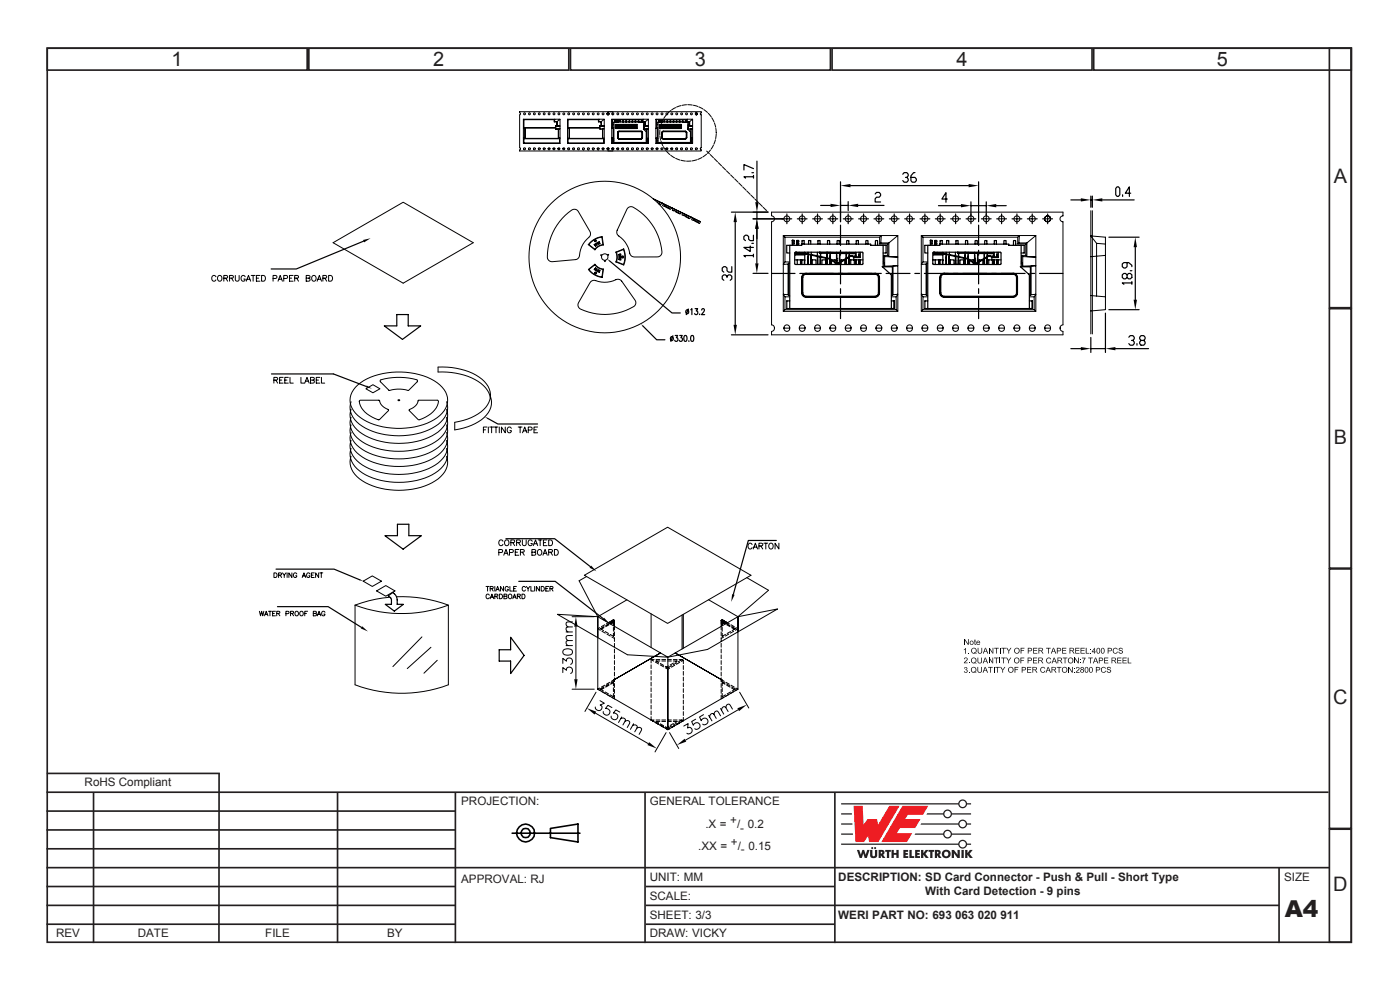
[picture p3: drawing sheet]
<svg xmlns="http://www.w3.org/2000/svg" width="297mm" height="210mm" viewBox="0 0 297 210" stroke-linecap="round" stroke-linejoin="round" font-family="sans-serif">
<defs><g id="words">
<text font-size="4.9" fill="#231f20" x="272.6" y="194.5">A4</text>
<g font-size="4.2" fill="#231f20">
<text x="36.4" y="14">1</text>
<text x="91.9" y="14">2</text>
<text x="147.4" y="14">3</text>
<text x="202.9" y="14">4</text>
<text x="258.2" y="14">5</text>
<text x="282.9" y="38.8">A</text>
<text x="282.9" y="94.1">B</text>
<text x="282.8" y="149.3">C</text>
<text x="282.8" y="189">D</text>
</g>
<g font-size="2.5" fill="#231f20">
<text x="17.9" y="166.8">RoHS Compliant</text>
<text x="97.8" y="170.8">PROJECTION:</text>
<text x="137.8" y="170.8">GENERAL TOLERANCE</text>
<text x="149.6" y="175.6">.X =</text>
<text x="154.9" y="174.8">+</text>
<text x="155.1" y="179.4">+</text>
<text x="156.4" y="175.6">/ 0.2</text>
<text x="157" y="176.4">-</text>
<text x="148.1" y="180.2">.XX =</text>
<text x="156.5" y="180.2">/ 0.15</text>
<text x="157.2" y="181">-</text>
<text x="97.8" y="187.3">APPROVAL: RJ</text>
<text x="137.8" y="186.8">UNIT: MM</text>
<text x="137.8" y="190.9">SCALE:</text>
<text x="177.8" y="186.8">DESCRIPTION: SD Card Connector - Push &amp; Pull - Short Type</text>
<text x="196.3" y="189.8">With Card Detection - 9 pins</text>
<text x="272.4" y="186.8">SIZE</text>
<text x="137.8" y="194.8">SHEET: 3/3</text>
<text x="177.8" y="194.8">WERI PART NO: 693 063 020 911</text>
<text x="11.9" y="198.8">REV</text>
<text x="29.2" y="198.8">DATE</text>
<text x="56.3" y="198.8">FILE</text>
<text x="82.1" y="198.8">BY</text>
<text x="137.8" y="198.8">DRAW: VICKY</text>
</g>
</g></defs>
<!-- layer: Calque 1 -->
<g fill="none" stroke="#231f20" stroke-width=".35">
<path d="M10 10.2h276.7v189.7h-276.7zM10 10.2h55.2v4.7h-55.2zM65.5 10.2h55.2v4.7h-55.2zM121 10.2h55.2v4.7h-55.2zM176.5 10.2h55.2v4.7h-55.2zM232 10.2h54.7v4.7h-54.7zM282 10.2h4.7v55.1h-4.7zM282 65.5h4.7v55h-4.7zM282 120.7h4.7v55h-4.7zM9.8 168h272M9.8 172h86.7M9.8 176h86.7"/>
<path d="M9.9 164.1h36.7M19.8 168v32M46.5 164l-.1 36M71.6 168v32M96.6 168v32M136.8 168v32M177.1 168v32M282 175.9h4.7v24h-4.7zM9.8 192h86.7M9.8 196h86.7M9.8 180h86.7M9.8 184h272.2"/>
<path d="M9.8 188h86.7M137 192h134.3M137 196h40.1M137 188h40.1M271.3 184v16"/>
</g>
<g fill="none" stroke="#000" stroke-width=".34">
<path d="M108.6 176.7h14.4M116.8 175.7l5.8-.9v3.8l-5.8-.9z"/>
<circle cx="111.5" cy="176.7" r="1.88"/>
<circle cx="111.5" cy="176.7" r="1.02"/>
</g>
<g fill="#ee1d23">
<path d="M181.1 170.9h1.9l.2 4 .9-1.2h2l.2 1.3 2.4-4.1h2.1l-4.5 7.7h-1.9l-.2-1.3-.9 1.3h-1.8z"/>
<path d="M191.4 170.9h5.5l-1.1 1.9h-3.2l-.6 .9h3.3l-1.1 1.9h-3.3l-.6 1.1h3.2l-1.1 1.9h-5.4z"/>
</g>
<g fill="#231f20">
<path d="M181.8 180.3h.5l.3 1 .3-1h.4l.3 1 .4-1h.5l-.6 1.7h-.5l-.3-1-.3 1h-.4z"/>
<path d="M184.6 180.3h.5v1.2l.2 .1 .3-.1v-1.2h.5v1.1a.76 .76 0 0 1-.8 .6 .76 .76 0 0 1-.7-.6z"/>
<path d="M187.8 180.3h1.2v.4h-.4v1.3h-.5l.1-1.3h-.4z"/>
<path d="M189.1 180.3h.5v.6h.6v-.6h.5l-.1 1.7h-.4v-.7h-.6v.7h-.5z"/>
<path d="M191.6 180.3h1.1v.4h-.6v.2h.5v.4h-.5v.3h.6v.4h-1.1z"/>
<path d="M192.9 180.3h.5v1.3h.5v.4h-1z"/>
<path d="M194.1 180.3h1v.4h-.5v.2h.5v.4h-.5v.3h.6v.4h-1.1z"/>
<path d="M195.4 180.3h.5v.7l.5-.7h.6l-.7 .8 .7 .9h-.6l-.5-.7v.7h-.5z"/>
<path d="M197 180.3h1.2v.4h-.4v1.3h-.5v-1.3h-.3z"/>
<path d="M201.9 180.3h.5l.8 1-.1-1h.5v1.7h-.5l-.7-1.1v1.1h-.5z"/>
<path d="M204 180.3h.5v1.7h-.5z"/>
<path d="M204.7 180.3h.5v.7l.5-.7h.6l-.6 .8 .7 .9h-.6l-.6-.7v.7h-.5z"/>
<circle cx="185" cy="179.9" r=".22"/>
<circle cx="185.7" cy="179.9" r=".22"/>
</g>
<g fill="#231f20">
<path d="M186.9 180.7v.3h.2v-.2zM186.4 180.3h.5a.55 .55 0 0 1 .7 .3 .55 .55 0 0 1-.3 .7l.5 .7h-.5l-.4-.6v.6h-.5z" fill-rule="evenodd"/>
<path d="M198.8 180.7v.3h.2l.1-.2zM198.3 180.3h.6a.55 .55 0 0 1 .6 .3 .55 .55 0 0 1-.2 .7l.4 .7h-.5l-.4-.6v.6h-.5z" fill-rule="evenodd"/>
<path d="M200.3 181.2a.5 .5 0 0 0 1 0 .5 .5 0 0 0-1 0zM199.8 181.1a.95 .95 0 0 1 1.9 0 .95 .95 0 0 1-1.9 0z" fill-rule="evenodd"/>
</g>
<path d="M178.4 176.9h2.6M178.4 174.8h2.4M178.4 172.6h2.3" fill="none" stroke="#231f20" stroke-width=".27"/>
<g fill="#231f20">
<path d="M178.4 170.4h24.9a.94 .94 0 0 1 .9-.8 .94 .94 0 0 1 1 .8h.8v.2h-.8a.94 .94 0 0 1-1 .9 .94 .94 0 0 1-.9-.9h-24.9zM203.5 170.5a.7 .7 0 0 1 1.4 0 .7 .7 0 0 1-1.4 0z" fill-rule="evenodd"/>
<path d="M196.7 172.5h3.4a.94 .94 0 0 1 .9-.8 .94 .94 0 0 1 1 .8h4v.3h-4a.94 .94 0 0 1-1 .8 .94 .94 0 0 1-.9-.8h-3.6zM200.3 172.6a.7 .7 0 0 1 1.4 0 .7 .7 0 0 1-1.4 0z" fill-rule="evenodd"/>
<path d="M195.4 174.7h7.9a.94 .94 0 0 1 .9-.9 .94 .94 0 0 1 1 .9h.8v.2h-.8a.94 .94 0 0 1-1 .8 .94 .94 0 0 1-.9-.8h-8zM203.5 174.8a.7 .7 0 0 1 1.4 0 .7 .7 0 0 1-1.4 0z" fill-rule="evenodd"/>
<path d="M194.2 176.8h5.9a.94 .94 0 0 1 .9-.8 .94 .94 0 0 1 1 .8h4v.3h-4a.94 .94 0 0 1-1 .8 .94 .94 0 0 1-.9-.8h-6.1zM200.3 176.9a.7 .7 0 0 1 1.4 0 .7 .7 0 0 1-1.4 0z" fill-rule="evenodd"/>
<path d="M178.4 178.9h24.9a.94 .94 0 0 1 .9-.8 .94 .94 0 0 1 1 .8h.8v.3h-.8a.94 .94 0 0 1-1 .8 .94 .94 0 0 1-.9-.8h-24.9zM203.5 179.1a.7 .7 0 0 1 1.4 0 .7 .7 0 0 1-1.4 0z" fill-rule="evenodd"/>
</g>
<g fill="none" stroke="#000001" stroke-width=".21">
<path d="M119.9 45.7a3.4 3.4 0 0 1 1.9-1.3l.5 .1 .4 .4 2.6 4.5a1.28 1.28 0 0 1-.8 1.4l-.8 1-.7 1.7a1.23 1.23 0 0 1-.9 1.6l-4.9 .4-.5-.1-.4-.3a10.2 10.2 0 0 1 1.4-6.6l1-1.5zM124.8 51.9l1.1-1 .9-.5 .9-.2 .3 1.8M124.8 51.9l1.4 1.1M124.9 51.9l1.3 1.1M124.9 57.2l1.3 1 1.6 .7M125.3 59.7l.3-.1a1.47 1.47 0 0 1 1.4 .1l1.2 .2 1.9-.3a1.23 1.23 0 0 1 1.8 0l2.8 4.1 .2 .4-.1 .6a11.5 11.5 0 0 1-10.8 1.2 1.55 1.55 0 0 1-1.4-.9l.1-.8zM126 51.9l1.1-.6 .1 .1-1 .6zM126.2 57l1 .6-.1 .2-1-.6zM126.2 52v.1M126.2 56.2l.6 .5 1.1 .5-.2 1.6M126.2 56.1l-1.4 1.1M126.2 56.1l1 .8 .8 .2"/>
<path d="M126.2 56.1l-1.4 1.1 1.1 1 .9 .4 1 .3M126.2 57l.2-.2 .9 .5-.1 .2M126.2 57l1 .6M126.2 57h.1M127.2 51.4v.1M127.2 51.5l-1 .6M127.2 51.5l.1 .2-.9 .5-.2-.1M127.4 54.1h.3l.6-.3 .5 .3 .3-.1-.2 .2v.6l-.5 .4v.3l-.7-.6-.1-.6zM127.7 50.3l.3 1.7M127.7 50.2a5.9 5.9 0 0 0-2.9 1.7M127.9 51.9l-1.1 .4-.6 .6M128 52l-.8 .2-1 .8"/>
<path d="M128 57.1l-.2 1.8M128 57.1l-.1 .1M130.7 53.5l.2 .8-.2 1.3M130.7 53.5h.1M130.8 53.5l.2 1.2-.2 .8M130.8 55.5l-.1 .1M130.8 55.5l1.5 .6M131.4 53.9l-.2 .1v1.1h.2M131.4 53.9l.1 1.2M131.5 53.9v1.2M131.5 53.9h.2l.1 .8-.1 .4h-.2M131.5 53.9h-.1"/>
<path d="M132.3 52.9l.3 1.6-.3 1.7M132.3 52.8l.4 1.5-.1 1-.3 .9-1.6-.6M132.3 52.8l-1.6 .7M132.3 52.8l-1.5 .7M133.1 44.2l.5-.3a1.56 1.56 0 0 1 1.5 .5 12 12 0 0 1 5.3 9.3l-.4 .6-.6 .2h-4.8l-.6-.1a1.54 1.54 0 0 1-.5-1.3 7 7 0 0 0-2.6-3.4v-.9z"/>
<circle cx="126.3" cy="51.1" r=".15"/>
<circle cx="126.3" cy="51.1" r=".21"/>
<circle cx="126.3" cy="51.1" r=".1"/>
<circle cx="126.3" cy="57.9" r=".15"/>
<circle cx="126.3" cy="57.9" r=".21"/>
<circle cx="126.3" cy="57.9" r=".1"/>
<circle cx="128.3" cy="54.5" r="16.1"/>
<circle cx="132.1" cy="54.5" r=".15"/>
<circle cx="132.1" cy="54.5" r=".21"/>
<circle cx="132.1" cy="54.5" r=".1"/>
</g>
<path d="M136 68.7l.5 .4-.1 .2z" fill="#000001"/>
<g fill="none" stroke="#000001" stroke-width=".25">
<path d="M136.4 69.2l2.9 2.9h1.8M142.7 71.2l-.4 1.2M143.2 71.2h.6l-.3 .4a.37 .37 0 0 1 .3 .6 .37 .37 0 0 1-.7 0M144.2 71.2h.5l-.3 .4a.37 .37 0 0 1 .4 .6 .37 .37 0 0 1-.7 0M145.2 71.2h.2a.7 .7 0 0 1 .4 .6 .7 .7 0 0 1-.4 .6h-.2l-.1-.5zM146.1 72.3v.1zM146.7 71.2h.1a.71 .71 0 0 1 0 1.2h-.1l-.2-.5z"/>
<circle cx="142.5" cy="71.8" r=".39"/>
</g>
<path d="M128.8 54.9l.6 .4-.1 .1z" fill="#000001"/>
<g fill="none" stroke="#000001" stroke-width=".25">
<path d="M129.3 55.4l13.3 11h1.7M146 65.5l-.4 1.2M146.5 65.7l.3-.2v1.2M147.5 65.5h.5l-.3 .5a.37 .37 0 0 1 .3 .5 .37 .37 0 0 1-.6 0M148.4 66.6h.1M148.9 65.8l.1-.3a.34 .34 0 0 1 .4 .2 .34 .34 0 0 1-.1 .4l-.5 .6h.7"/>
<circle cx="145.8" cy="66.1" r=".4"/>
</g>
<g fill="none" stroke="#000001" stroke-width=".21">
<path d="M140 27.6v1M140 28.8l.2 1M140.2 26.4l-.2 1M140.2 30l.4 .9M140.7 25.3l-.4 .9M140.7 31.1l.6 .8M141.4 24.3l-.6 .8M141.4 32.1l.7 .7M142.3 23.5l-.7 .6M142.3 32.9l.8 .6M143.3 22.8l-.8 .5M143.3 33.6l.9 .3"/>
<path d="M144.5 22.4l-1 .3M144.5 34l.9 .2M145.6 22.2l-.9 .1M145.9 22.2l1 .1M146.6 34.2h-1M147.1 22.3l.9 .3M147.8 33.9l-.9 .2M148.3 22.7l.8 .4M148.9 33.4l-.9 .4M149.3 23.3l.8 .6M149.9 32.7l-.8 .6M150.3 24l.6 .8"/>
<path d="M150.7 31.8l-.6 .7M151 25l.5 .8M151.4 30.8l-.5 .8M151.6 26.1l.2 .9M151.8 29.6l-.3 1M151.9 27.2v1M151.9 28.4l-.1 1M138.5 42.2l2 .9M138.7 42.2v.1M139 42.4v.1M139.4 42.9l.8 .5 .2-.3M139.7 43.2h.1"/>
<path d="M139.9 43.1v.2M140.5 43.1l.2 .1-.2 .4 .4 .2 .2-.4M140.5 43.1l4.1 2M141 43.7l1.2 .7 .2-.3M141.3 43.8l-.1 .1 .7 .3M141.9 44.1l.1 .2M142.6 44.1l.2 .1-.2 .4 .4 .2 .1-.4M143 44.7l1.3 .7 .2-.4M143.3 44.8v.1l.6 .3M144 45.1l.1 .2M144.6 45.1l.2 .1M144.6 45.1l2.1 1"/>
<path d="M144.8 45.2l-.1 .4 .3 .2 .2-.4M144.8 45.2l1.9 .9M145.1 45.7l1.2 .7 .2-.4M145.4 45.8l-.1 .1 .6 .3M146 46.1l.1 .2M146.7 46.1l1.9 .9-.2 .4-1.3-.7M146.7 46.1l.2 .1M146.9 46.2l-.2 .4 .3 .2 .2-.4M146.9 46.2l1.7 .8M147.4 46.8v.1l.6 .3M148.1 47.1l.1 .2"/>
</g>
<path d="M162.4 44.6l.2-.1 .3 .5z" fill="#000001"/>
<g fill="none" stroke="#000001" stroke-width=".21">
<path d="M149.9 32l.6 .6M150.7 32.8l.7 .7M151.5 33.6l.7 .7M152.4 34.5l.7 .7M153.2 35.4l.7 .7M154.1 36.2l.7 .7M155 37.1l.7 .7M155.9 37.9l.6 .7M156.7 38.8l.7 .7M157.6 39.7l.7 .7M158.4 40.5l.7 .7M159.3 41.4l.7 .7"/>
<path d="M160.2 42.3l.7 .6M161 43.1l.7 .7M161.9 44l.6 .5M163.7 45h61.8"/>
</g>
<path d="M155.2 45h7.7M156 47.1v21.8M155.2 71h7.7" fill="none" stroke="#000001" stroke-width=".25"/>
<g fill="#000001">
<path d="M156 45l.3 2.1h-.7z"/>
<path d="M155.6 68.9h.7l-.3 2.1z"/>
</g>
<path d="M154.2 58.9v-.3l-.3-.3h-.3l-.4 .3v.6l.4 .3M154.2 58.6l.4-.3h.3l.3 .3v.6l-.3 .3M155.2 56.6v1.1h-.6l-.4-.3v-.5l-.3-.3h-.3l-.4 .3v.5l.4 .3M174.1 43.6h2.1M178.3 42.8v4.2M178.3 43.6h1.6M179.9 42.8v1.9M182.1 43.6h5.4" fill="none" stroke="#000001" stroke-width=".25"/>
<g fill="#000001">
<path d="M176.2 43.2l2.1 .4-2.1 .3z"/>
<path d="M179.9 43.6l2.2-.4v.7z"/>
</g>
<path d="M160.6 34.2v8.7M159.8 46.4h6.4M159.8 45h3.1M160.6 45v1.4M160.6 48.5v2.2M185.7 41.2l.2-.4h.6l.3 .4v.3l-.3 .3h-.6l-.2 .4v.6h1.1" fill="none" stroke="#000001" stroke-width=".25"/>
<g fill="#000001">
<path d="M160.6 46.4l.3 2.1h-.7z"/>
<path d="M160.2 42.9h.7l-.3 2.1z"/>
</g>
<g fill="none" stroke="#000001" stroke-width=".25">
<path d="M159.5 36.6h.4M159.9 37.5h-2.1l.4 .3M159.9 35.8l-2.1-.9v1.2M159.9 37.2v.6M165.9 46.4h.7M166.8 46.4h.2M166.9 45.4v.7M166.9 46.3v.2M166.9 46.7v.8M167.2 46.4h.8M169.1 46.4h.8M170.1 46.4h.2"/>
<path d="M170.2 45.4v.7M170.2 46.3v.2M170.2 46.7v.8M170.5 46.4h.7M199.1 43.6h4.8M206 42.8v2.9M206 43.6h3.2M209.2 42.8v2.9M211.3 43.6h2.2"/>
</g>
<g fill="none" stroke="#000001" stroke-width=".21">
<path d="M163.7 45v.8a.63 .63 0 0 1 .6 .6 .63 .63 0 0 1-.6 .6"/>
<circle cx="166.9" cy="46.4" r=".63"/>
<circle cx="170.2" cy="46.4" r=".63"/>
</g>
<g fill="#000001">
<path d="M209.2 43.6l2.1-.3v.7z"/>
<path d="M203.9 43.3l2.1 .3-2.1 .4z"/>
</g>
<g fill="none" stroke="#000001" stroke-width=".25">
<path d="M159.8 46.4h6.4M159.8 58h3.1M160.6 48.5v7.4M172.4 46.4h.7M173.3 46.4h.2M173.4 45.4v.7M173.4 46.3v.2M173.4 46.7v.8M173.7 46.4h.8M175.7 46.4h.7M176.6 46.4h.2M176.7 45.4v.7"/>
<path d="M176.7 46.3v.2M176.7 46.7v.8M177 46.4h.7M178.9 46.4h.7M179.8 46.4h.2M179.9 45.4v.7M179.9 46.3v.2M179.9 46.7v.8M180.2 46.4h.8M182.2 46.4h.7M183.1 46.4h.2M183.2 45.4v.7"/>
<path d="M183.2 46.3v.2M183.2 46.7v.8M183.5 46.4h.7M185.4 46.4h.7M186.4 46.4h.2M186.5 45.4v.7M186.5 46.3v.2M186.5 46.7v.8M186.8 46.4h.7M188.7 46.4h.7M189.6 46.4h.2M189.7 45.4v.7"/>
<path d="M189.7 46.3v.2M189.7 46.7v.8M190 46.4h.7M191.9 46.4h.8M192.9 46.4h.2M193 45.4v.7M193 46.3v.2M193 46.7v.8M193.3 46.4h.7M195.2 46.4h.7M196.1 46.4h.2M196.2 45.4v.7"/>
<path d="M196.2 46.3v.2M196.2 46.7v.8M196.5 46.4h.8M198.4 46.4h.8M199.4 46.4h.2M199.5 45.4v.7M199.5 46.3v.2M199.5 46.7v.8M199.8 46.4h.7M201 42.2h-1.2l.9-1.3v2M201.7 46.4h.7M202.6 46.4h.2"/>
<path d="M202.7 45.4v.7M202.7 46.3v.2M202.7 46.7v.8M203 46.4h.8M204.9 46.4h.8M205.9 46.4h.2M206 45.4v.7M206 46.3v.2M206 46.7v.8M206.3 46.4h.7M208.2 46.4h.7M209.1 46.4h.2"/>
<path d="M209.2 45.4v.7M209.2 46.3v.2M209.2 46.7v.8M209.5 46.4h.8M211.4 46.4h.8M212.4 46.4h.2M212.5 45.4v.7M212.5 46.3v.2M212.5 46.7v.8M212.8 46.4h.7M214.7 46.4h.7M215.6 46.4h.2"/>
<path d="M215.7 45.4v.7M215.7 46.3v.2M215.7 46.7v.8M216 46.4h.8M217.9 46.4h.8M218.9 46.4h.2M219 45.4v.7M219 46.3v.2M219 46.7v.8M219.3 46.4h.7M221.2 46.4h.7M222.1 46.4h.3"/>
<path d="M222.3 45.4v.7M222.3 46.3v.2M222.3 46.7v.8M222.6 46.4h.7"/>
</g>
<g fill="none" stroke="#000001" stroke-width=".21">
<path d="M221.7 46a.63 .63 0 0 1 1.1 .1 .63 .63 0 0 1-.5 .9 .63 .63 0 0 1-.7-.8 .64 .64 0 0 1 1.1-.2 .64 .64 0 0 1-.2 1 .64 .64 0 0 1-.9-.6 .63 .63 0 0 1 .9-.6 .63 .63 0 0 1 .2 1.1 .63 .63 0 0 1-1.1-.3zM225.5 45v.8a.63 .63 0 0 0-.6 .6 .63 .63 0 0 0 .6 .6v21.9M225.5 70.3v.7"/>
<circle cx="173.4" cy="46.4" r=".63"/>
<circle cx="176.7" cy="46.4" r=".63"/>
<circle cx="180" cy="46.4" r=".63"/>
<circle cx="183.2" cy="46.4" r=".63"/>
<circle cx="186.5" cy="46.4" r=".63"/>
<circle cx="189.7" cy="46.4" r=".63"/>
<circle cx="193" cy="46.4" r=".63"/>
<circle cx="196.2" cy="46.4" r=".63"/>
<circle cx="199.5" cy="46.4" r=".63"/>
<circle cx="202.7" cy="46.4" r=".63"/>
<circle cx="206" cy="46.4" r=".63"/>
<circle cx="209.2" cy="46.4" r=".63"/>
<circle cx="212.5" cy="46.4" r=".63"/>
<circle cx="215.7" cy="46.4" r=".63"/>
<circle cx="219" cy="46.4" r=".63"/>
</g>
<g fill="#000001">
<path d="M160.6 46.4l.3 2.1h-.7z"/>
<path d="M160.2 55.9h.7l-.3 2.1z"/>
</g>
<g fill="none" stroke="#000001" stroke-width=".25">
<path d="M178.3 38.6v8.4M180.4 39.4h25.1M207.6 38.6v8.4M159.2 52.2v1.1l-1.4-.8h2M159.5 51.6h.3M159.8 54.2h-2l.3 .3M159.8 49.9v1.1h-.6l-.4-.2v-.6l-.3-.3h-.4l-.3 .3v.6l.3 .2M159.8 53.9v.6M163.7 58h5M169.7 58h1M171.7 58h5.1M177.8 58h1"/>
<path d="M179.8 58h5.1M185.9 58h1.1M188 58h5.1M194.1 58h1M196.1 58h5.1M202.2 58h1M204.3 58h5M210.3 58h1.1M212.4 58h5.1M218.5 58h1M220.5 58h5"/>
</g>
<g fill="#000001">
<path d="M205.5 39l2.1 .4-2.1 .3z"/>
<path d="M178.3 39.4l2.1-.4v.7z"/>
</g>
<path d="M191.5 37l.3-.4h.6l.3 .4v.3l-.3 .3h-.3M192.4 37.6l.3 .4v.3l-.3 .3h-.6l-.3-.3M194.1 36.6h-.3l-.6 .7v1l.3 .3h.6l.3-.3v-.3l-.3-.4h-.9M227.2 42.4h2.1M231.4 41.6v2.4M231.4 42.4h.3M231.7 41.6v2.4M233.9 42.4h6.7" fill="none" stroke="#000001" stroke-width=".25"/>
<g fill="none" stroke="#000001" stroke-width=".21">
<path d="M163.7 47v21.9a.7 .7 0 0 1 .6 .7 .7 .7 0 0 1-.6 .7v.7h61.8M166.3 69.6h1.2M169.6 69.6h1.2M172.8 69.6h1.2M176.1 69.6h1.2M179.3 69.6h1.2M182.6 69.6h1.2M185.8 69.6h1.3M189.1 69.6h1.2M192.3 69.6h1.3M195.6 69.6h1.2M198.8 69.6h1.3"/>
<path d="M202.1 69.6h1.2M205.4 69.6h1.2M208.6 69.6h1.2M211.9 69.6h1.2M215.1 69.6h1.2M218.4 69.6h1.2M221.6 69.6h1.3M225.5 68.9a.7 .7 0 0 0-.6 .7 .7 .7 0 0 0 .6 .7"/>
<circle cx="166.9" cy="69.6" r=".66"/>
<circle cx="170.1" cy="69.6" r=".66"/>
<circle cx="173.4" cy="69.6" r=".66"/>
<circle cx="176.6" cy="69.6" r=".66"/>
<circle cx="179.9" cy="69.6" r=".66"/>
<circle cx="183.2" cy="69.6" r=".66"/>
<circle cx="186.4" cy="69.6" r=".66"/>
<circle cx="189.7" cy="69.6" r=".66"/>
<circle cx="192.9" cy="69.6" r=".66"/>
<circle cx="196.2" cy="69.6" r=".66"/>
<circle cx="199.4" cy="69.6" r=".66"/>
<circle cx="202.7" cy="69.6" r=".66"/>
<circle cx="205.9" cy="69.6" r=".66"/>
<circle cx="209.2" cy="69.6" r=".66"/>
<circle cx="212.4" cy="69.6" r=".66"/>
<circle cx="215.7" cy="69.6" r=".66"/>
<circle cx="218.9" cy="69.6" r=".66"/>
<circle cx="222.2" cy="69.6" r=".66"/>
</g>
<g fill="#000001">
<path d="M229.3 42.1l2.1 .3-2.1 .3z"/>
<path d="M231.7 42.4l2.2-.3v.6z"/>
</g>
<g fill="none" stroke="#000001" stroke-width=".25">
<path d="M237 39.6h.3l.3 .4v1.3l-.3 .4h-.3l-.3-.4v-1.3zM167.5 52v13.5M168.1 52v-1h.1v1M168.2 51h.3v.2l-.1 .2 .1 .3-.3 .1M168.2 51h.1M168.6 55.1h2.1M168.7 53.5h14.2l.2 .2v2.2l-.2 .2h-14.1l-.2-.2zM168.8 53.5v.6h1.9M168.9 53.5l.1 .3 .2 .1h1.5M169.1 51v1M169.1 55.1v1M169.1 51h.4l-.2 .4 .2 .4h-.4"/>
<path d="M169.1 51h-.1v1M169.2 53.6h1.5M169.5 53.6l-.5-.1 .2 .3 2.2 .1 4.6 .9 1.6 1h.3l2.5-1.5h.9v.1h-.9l-2.7 1.6-1.8-1.1-4.7-1h-2M169.5 53.5l-.4 .1M169.8 55.1v1M170 53.8h.1M170 55.3h.1M170 55.1v1M170.1 58.9h.2M170.1 58.9v3.2M170.1 55.1v1zM170.1 51.8l.1-.8h.4v.8"/>
<path d="M170.3 58.9v3.2M170.7 55.1l-.1 1zM170.7 55.3h.1M170.7 53.5v2.6M171 58.2l-.6 .3-.1 .4M171 58l-.6 .2-.3 .7M171 58v.2M171 58.2h14.6M171 58h14.6M171.4 55.3h.1M171.4 53.5v2.6M171.4 54.1l.1 .3"/>
<path d="M171.5 54.5h.1M171.5 54.4v1.7v-1.6M171.5 51.8l.1-.8 .4 .1v.7M172 55.3h.1M172.1 54.5h.1M172.1 54.4l-.1 1.7 .1-1.6M172.1 53.5v2.6M172.1 54.1v.3M172.3 56.1v-1h.8v1M173.4 55.3h.1M173.4 54.1v.4M173.4 53.5v2.6"/>
<path d="M173.4 54.4v.1M173.4 54.4l.1 1.7-.1-1.6M173.5 51.8l.1-.8 .4 .1v.7M173.8 53.5h1.7M173.8 53.5v.2h1.7M174 55.3h.1M174 54.4v.1M174.1 54.1l-.1 2v-1.7M174.1 53.5h.1M174.1 53.7v2.4M174.4 56.1v-1h.7v1M175.4 55.3h.1"/>
<path d="M175.4 53.5h.1M175.4 53.7v2.4M175.4 54.1h.1M175.5 53.5l6.1 .2M175.5 53.7l6.1 .1M175.5 54.1v.3M175.5 54.4v.2zM175.5 54.4v.1M175.5 54.6v1.5M175.5 51.8l.1-.8 .4 .1v.7M176.1 54.8l-.1 1.3 .1-1.2M176.1 55.3h.1"/>
<path d="M176.1 54.4v.1M176.1 54.4v.4v-.3M176.1 53.5v.1M176.1 54.1v.4M176.1 53.7v2.4M177.2 56.1v-1h-.8v1M177.5 55.3h.1M177.5 54.1v.7M177.5 53.5v.1M177.5 53.8v2.3M177.5 54.8v1.3v-.3M177.5 54.8v.9"/>
<path d="M177.6 51.8l.1-.8 .3 .1v.7M178.1 54.8v1.3v-.4M178.1 55.3h.1M178.2 54.1l-.1 1.5M178.2 53.5v.1M178.2 53.8v2.3M178.3 47.8v4.3M178.3 53.1v1M178.3 55.1v5.1M178.4 56.1v-1h.8v1M179.5 55.3h.1M179.5 54.1l.1 2-.1-1.3"/>
<path d="M179.5 53.5v.1M179.5 53.8v2.3M179.6 51.8l.1-.8 .4 .1v.7M180.1 54.8v1.3zM180.1 54.8h.1M180.1 55.3h.1M180.1 54.1h.1M180.2 53.5v.1M180.2 53.8v2.3M181.2 55.1v1M181.5 53.5v1M181.5 54.1l.1 .3"/>
<path d="M181.5 55.3h.1M181.5 55.1v1M181.6 54.5h.1M181.6 55.1v1zM181.6 51.8l.1-.8h.4v.8M182.2 55.1l-.1 1zM182.2 55.3h.1M182.2 54.5h.1M182.2 54.4v.1M182.2 53.5v1M182.2 54.1v.3M182.2 55.1v1"/>
<path d="M182.5 54.5h-1.4v.6M182.5 55.1v1M182.5 53.5v1.1h-1.4M183.1 55.1h-2.6v1M183.7 51.8l.1-.8h.3v.8M185.6 58.2l.6 .3 .2 .4M185.6 58l.7 .2 .3 .7M185.6 58v.2M185.7 52l.1-1h.3l.1 1M186.4 58.9v3.2M186.4 58.9h.2M186.6 58.9v3.2"/>
<path d="M187.4 53.7h.6v-1.7h-3.3v-.2h-14.6v.2h-3.2v1.7h.6M187.4 52v4.6h-.2l1.9 1.7v7.2h.6v-1.7v1.7h-22.8v-1.7h.6M196.8 53.7h-.6v-1.7h3.2v-.2h14.6v.2h3.3v1.7h-.7M196.8 52v13.5M197.4 52v-1h.1v1M197.5 51h.3v.2l-.2 .2 .2 .3-.3 .1M197.5 51h.1M197.9 55.1h2.1M197.9 53.6l14.3-.1 .2 .2v2.2l-.2 .2h-14.2l-.1-.2zM198.1 53.5v.6h1.9M198.2 53.5v.3l.3 .1h1.5M198.4 51v1"/>
<path d="M198.4 55.1v1M198.4 51h.3v.3l-.1 .1 .1 .4h-.3M198.4 51h-.1v1M198.5 53.6h1.5M198.8 53.6l-.5-.1 .2 .3 2.2 .1 4.5 .9 1.7 1h.3l2.5-1.5h.9v.1h-.9l-2.7 1.6-1.8-1.1-4.8-1h-1.9M198.8 53.5l-.4 .1M199.1 55.1v1M199.3 55.3h.1M199.3 55.1v1M199.3 53.8h.1M199.4 58.9h.2M199.4 58.9v3.2"/>
<path d="M199.4 55.1v1zM199.4 51.8l.1-.8 .4 .1v.7M199.6 58.9v3.2M199.9 55.1v1zM199.9 55.3h.1M200 53.5v2.6M200.3 58.2l-.6 .3-.1 .4M200.3 58l-.7 .2-.2 .7M200.3 58.2h14.6M200.3 58h14.6M200.3 58v.2M200.7 54.1v.3"/>
<path d="M200.7 53.5v2.6M200.7 55.3h.1M200.8 54.5h.1M200.8 54.4v1.7v-1.6M200.8 51.8l.1-.8h.4v.8M201.3 55.3h.1M201.3 54.5v1.6M201.3 54.5h.1M201.4 54.1l-.1 .3M201.4 53.5v2.6M201.6 56.1v-1h.8v1M202.7 55.3h.1"/>
<path d="M202.7 54.1h.1M202.7 53.5v2.6M202.7 54.4l.1 1.7-.1-1.6M202.8 51.8l.1-.8h.3l.1 .8M203.1 53.5h1.7M203.1 53.5v.2l7.8 .1v-.1l-6.1-.2M203.3 55.3h.1M203.3 54.4v.1M203.4 54.1l-.1 2v-1.7M203.4 53.5h.1M203.4 53.7v2.4M203.7 56.1v-1h.7v1"/>
<path d="M204.7 53.7v2.4M204.7 55.3h.1M204.7 54.1l.1 .3M204.7 53.5h.1M204.8 54.4v.2zM204.8 54.4v.1M204.8 53.5h.1M204.8 54.6v1.5M204.8 51.8l.1-.8h.4v.8M205.3 55.3h.1M205.4 54.4v.4v-.3M205.4 54.8l-.1 1.3 .1-1.2"/>
<path d="M205.4 54.4v.1M205.4 54.1v.4M205.4 53.5v.1M205.4 53.7v2.4M205.7 56.1v-1h.8v1M206.7 54.1l.1 .7M206.7 53.5v.1M206.7 55.3h.1M206.7 53.8v2.3M206.8 54.8v1.3v-.3M206.8 54.8v.9M206.9 51.8v-.8h.4v.8"/>
<path d="M207.4 55.3h.1M207.4 54.8v1.3v-.4M207.4 54.8v.8M207.4 54.1h.1M207.4 54.1v.7M207.4 53.8v2.3M207.4 53.5v.1M207.6 47.8v4.3M207.6 53.1v1M207.6 55.1v5.1M207.7 56.1v-1h.8v1M208.8 55.3h.1"/>
<path d="M208.8 53.8v2.3M208.8 54.1h.1M208.8 53.5v.1M208.8 54.1l.1 2-.1-1.3M208.9 51.8l.1-.8h.3v.8M209.4 54.8v1.3zM209.4 54.8h.1M209.4 55.3h.1M209.5 54.1l-.1 .7M209.5 53.5v.1M209.5 53.8v2.3M210.5 55.1v1"/>
<path d="M210.8 55.3h.1M210.8 55.1v1M210.8 54.1l.1 .3M210.8 53.5v.2M210.8 53.8v.7M210.9 54.5h.1M210.9 55.1v1zM210.9 51.8l.1-.8h.4v.8M211.4 55.1v1zM211.4 55.3h.1M211.4 54.5h.1M211.4 54.4v.1"/>
<path d="M211.5 54.1l-.1 .3M211.5 53.5v1M211.5 55.1v1M211.8 55.1v1M211.8 54.5h-1.4v.6M211.8 53.5v1.1h-1.4M212.4 55.1h-2.6v1M213 51.8v-.8l.4 .1v.7M214.9 58.2l.6 .3 .1 .4M214.9 58l.7 .2 .3 .7M214.9 58v.2M215 52l.1-1 .4 .1v.9"/>
<path d="M215.6 58.9h.3M215.6 58.9v3.2M215.9 58.9v3.2M216.6 52v4.6h-.1l1.9 1.7v7.2h.6v-1.7v1.7h-22.8v-1.7h.6M238.2 41.3v.4M239.9 41h-1.2l.9-1.4v2.1M170.1 62.1l.3 .7 .6 .2M170.1 62.1h.2M170.3 62.1l.1 .5 .6 .3h14.6l.6-.3 .2-.5M171 63l-.6-.3-.2-.6v-3.2l.1-.4 .5-.4h14.8l.6 .2 .3 .6-.1 3.4-.2 .4-.6 .3M171 62.8h14.6M171 63h14.6"/>
<path d="M178.3 61.2v1.1M178.3 63.3v4.3M186.4 62.1h.2M186.6 62.1l-.3 .7-.7 .2M189.1 63.8h.6M199.4 62.1l.2 .7 .7 .2M199.4 62.1h.2M199.6 62.1l.1 .5 .6 .3h14.6l.6-.3 .1-.5M200.3 63l-.6-.3-.2-.6v-3.4l.4-.5 .4-.1h14.8l.4 .2 .2 .6v3.2l-.2 .6-.6 .3M200.3 62.8h14.6M200.3 63h14.6M207.6 61.2v1.1"/>
<path d="M207.6 63.3v4.3M215.6 62.1h.3M215.9 62.1l-.3 .7-.7 .2M218.4 63.8h.6M227.2 74h2.1M231.4 71.6v3.2M231.4 74h3.1M234.5 66.4v8.4M236.6 74h7.1"/>
</g>
<g fill="none" stroke="#000001" stroke-width=".21">
<path d="M166.2 50h24.3v16h-24.3v-16l.3 .3zM166.5 55.6l-.3 .5 1-.1 .1-.2M167.2 56v6.5M167.3 55.8h.2M167.3 55.8v6.9M167.5 55.6h-1v-5.3h20.1v1.5h1.7v2.4h-.9v1.4M186.6 50.3l.4-.3-.1 1.5-.3 .3M186.9 51.5h1.7v2.9M187.4 55.8h.1v.8h1.8v6.1M187.4 54.2l.3 .2 2.8 .1-1.9-.1-.3-.2M187.4 55.6l.1 .2M187.5 56.6l.2-.1 2.8-.1-1 .1-.2 .1"/>
<path d="M187.7 54.4v2.1M189.5 56.5v6M190.5 50l-2.2 1.8M195.4 50h24.3v16h-24.3v-16l.4 .3zM195.8 55.6l-.4 .5 1.1-.1 .1-.2M196.5 56v6.5M196.6 55.8h.2M196.6 55.8v6.9M196.8 55.6h-1v-5.3h20.1v1.5h1.7v2.4h-.9l-.1 1.4M215.9 50.3l.4-.3-.1 1.5-.3 .3M216.2 51.5h1.6v2.9M216.6 55.8h.2v.8h1.8v6.1"/>
<path d="M216.7 54.2l.3 .2 2.7 .1-1.9-.1-.2-.2M216.7 55.6l.1 .2M216.8 56.6l.2-.1 2.7-.1-1 .1-.1 .1M217 54.4v2.1M218.7 56.5v6M219.7 50l-2.1 1.8M231.4 44.7v26.1M231.7 44.7v26.1M232.6 51.6l-1.2-1.6 3.1 .3v15.4l-3.1 .3M234.5 51.8l-1.9-.2v11.2M234.5 54.2l-3.1 .2M166.5 65.7l-.3 .3"/>
<path d="M167.3 62.7l-.1-.2-1-.1 .3 .6M167.3 62.7h.2M167.5 63h-1v2.7h23.6v-2.7h-1M189.1 62.7h.2M189.3 62.7l.2-.2 1-.1-.4 .6M190.1 65.7l.4 .3M195.8 65.7l-.4 .3M196.6 62.7l-.1-.2-1.1-.1 .4 .6M196.6 62.7h.2M196.8 63h-1v2.7h23.6v-2.7h-1M218.4 62.7h.2M218.6 62.7l.1-.2 1-.1-.3 .6"/>
<path d="M219.4 65.7l.3 .3M231.4 62.7l3.1 .3"/>
</g>
<g fill="#000001">
<path d="M229.3 73.6l2.1 .4-2.1 .3z"/>
<path d="M234.5 74l2.1-.4v.7z"/>
</g>
<path d="M235.2 50.3h6.5M240.8 52.4v11.2M235.2 65.7h6.5M239.5 71.5l.3-.3h.5l.3 .3v.4l-.3 .3h-.3M240.3 72.2l.3 .3v.4l-.3 .3h-.5l-.3-.3M241.2 72.9v.3M242.1 72.2l-.3-.3v-.4l.3-.3h.5l.3 .3v.4l-.3 .3h-.5l-.3 .3v.4l.3 .3h.5l.3-.3v-.4l-.3-.3" fill="none" stroke="#000001" stroke-width=".25"/>
<g fill="#000001">
<path d="M240.8 50.3l.4 2.1h-.7z"/>
<path d="M240.5 63.6h.7l-.4 2.1z"/>
</g>
<g fill="none" stroke="#000001" stroke-width=".25">
<path d="M130.2 25.9v4.3M130.4 25.6l.1 .2M130.4 25.6v.3M130.4 25.8h.1M130.5 25.8h.1M130.6 26.9h.6M130.6 26.4h4.5l.1 .8-4.6 .1zM130.6 26.4v.2h.6M130.7 26.5h.1M130.7 26.9v.4M130.7 25.6v.3M130.7 25.9h.1"/>
<path d="M130.7 26.5h.8l1.5 .4M130.8 26.4v.1M130.8 26.5h.4M130.9 26.4h-.2M130.9 26.4l-.2 .1M130.9 26.9v.4M131 26.5h.1M131 27h.1M131 26.9v.4M131 25.9h5.8v.6h-.2M131 29.2l.3 .3M131 28.1v1.1"/>
<path d="M131 29.2h.1M131 26.9v.4zM131 28.1h.1M131.1 29.2l.2 .3M131.1 29.2l.2 .2h4.7l.2-.2M131.1 28.1v1.1M131.2 25.9v-.3h-.1l-.1 .3h-1v.6h.2M131.2 26.9v.4zM131.2 27h.1M131.2 26.4v.9M131.3 29.4h4.7M131.3 29.5h4.7"/>
<path d="M131.3 27.9h4.7M131.3 27.8h4.7M131.3 27.9l-.2 .2M131.3 27.8l-.3 .3M131.3 27.8v.1M131.4 26.5l1.5 .4M131.5 26.4v.9M131.5 26.6h.1M131.5 27h.1M131.5 26.7h.1M131.5 26.7v.6v-.6M131.5 25.9v-.3h.1v.3"/>
<path d="M131.7 26.7v.6v-.6M131.7 27h.1M131.7 26.7h.1M131.7 26.4v.9M131.7 26.6v.1M131.7 27.3v-.4h.3v.4M132.1 27h.1M132.1 26.6v.1M132.1 26.4v.9M132.1 26.7v.6v-.6M132.1 25.9v-.3h.2v.3M132.2 26.4h.6"/>
<path d="M132.3 27h.1M132.3 26.7v.6v-.6M132.3 26.6h.1M132.3 26.4v.9M132.4 27.3v-.4h.3v.4M132.7 27h.1M132.7 26.4v.9M132.7 26.6h.1M132.8 26.4l1.9 .1M132.8 26.5h1.9M132.8 26.8v.5v-.5M132.8 26.6v.1"/>
<path d="M132.8 25.9v-.3h.1v.3M132.9 26.7h.1M132.9 26.8v.5v-.4M132.9 27h.1M132.9 26.6h.1M133 26.4v.9M133 27.3v-.4h.3v.4M133.4 27h.1M133.4 26.4v.9M133.4 26.6h.1M133.4 27.1v-.3v.4M133.4 25.9v-.3h.2v.3"/>
<path d="M133.6 27h.1M133.6 26.4v.9M133.6 26.6v.2M133.7 27.3v-.4h.2v.4M134 26.6l.1 .7M134 26.4v.9M134 27h.1M134.1 25.9v-.3h.1v.3M134.2 26.8v.5zM134.2 27h.1M134.3 26.6l-.1 .2M134.3 26.4v.9"/>
<path d="M134.3 26.7l-.8 .5-.5-.3M134.3 26.7h.3zM134.3 26.7l-.8 .5-.6-.3M134.6 26.9v.4M134.7 27h.1M134.7 26.9v.4M134.7 26.4v.3M134.7 26.6h.1M134.7 26.7h.1M134.7 26.9v.4zM134.7 25.9v-.3h.2v.3M134.9 26.9v.4z"/>
<path d="M134.9 27h.1M134.9 26.7h.1M134.9 26.9v.4M134.9 26.4v.3M134.9 26.6v.1M135 26.9v.4M135 26.4v.4h-.4M135 26.7h-.4v.2M135.2 26.9h-.8v.4M135.4 25.9v-.3h.1v.3M136 27.9l.3 .2M136 27.8l.3 .3"/>
<path d="M136 27.9l.2 .2M136 27.8v.1M136 25.9v-.3h.2v.3M136.2 28.1v1.1M136.2 29.2h.1M136.2 28.1h.1M136.3 29.2l-.3 .3M136.3 28.1v1.1M136.6 25.9l-.1 1.5 .6 .5v2.3h.2v-.5v.5h-7.3v-.5h.2M137.1 29.7h.2M139.6 25.9v4.3M139.8 25.6v.2"/>
<path d="M139.8 25.6v.3M139.9 26.9h.7M139.9 26.4h4.6l.1 .8-4.6 .1zM140 26.5h.1M140 26.4v.2h.6M140.1 25.6v.3M140.1 25.6h.1M140.1 25.6l.1 .1-.1 .2M140.1 26.9v.4M140.1 26.5l2.2 .3M140.2 26.4h-.1v.1M140.2 26.4h-.1l.5 .1"/>
<path d="M140.3 26.9v.4M140.4 29.2l.3 .3M140.4 29.2h.1M140.4 28.1h.1M140.4 26.5h.1M140.4 28.1v1.1M140.4 27h.1M140.4 26.9v.4M140.4 26.9v.4zM140.4 25.9v-.3h.2v.3M140.5 29.2l.2 .2h4.7l.2-.2M140.6 26.9v.4z"/>
<path d="M140.6 27h.1M140.6 26.4v.9M140.7 27.9l-.2 .2M140.7 27.9h4.7M140.7 27.8h4.7M140.7 27.8v.1M140.7 29.4h4.7M140.7 29.5h4.7M140.7 27.8l-.3 .3M140.8 26.5l1.5 .4M140.8 26.6l.1 .1M140.8 26.4v.9"/>
<path d="M140.8 27h.1M140.9 26.7h.1M140.9 26.7v.6v-.6M140.9 25.9v-.3h.1v.3M141 27h.1M141 26.7h.1M141 26.7v.6v-.6M141.1 26.6l-.1 .1M141.1 26.4v.9M141.1 27.3v-.4h.3v.4M141.5 26.6v.1M141.5 26.4v.9"/>
<path d="M141.5 27h.1M141.5 26.7v.6v-.6M141.5 25.9v-.3h.1v.3M141.6 26.4h.5M141.7 27h.1M141.7 26.6h.1M141.7 26.7v.6v-.6M141.7 26.4v.9M141.8 27.3v-.4h.2v.4M142.1 27h.1M142.1 26.6v.1M142.1 26.4v.9"/>
<path d="M142.1 26.4h.1M142.1 26.7h.1M142.1 26.8v.5v-.5M142.1 26.4l2 .1zM142.2 25.9v-.3h.1v.3M142.3 26.8l.6 .3M142.3 26.9h.1M142.3 26.9l.6 .3M142.3 26.8v.5v-.4M142.3 27h.1M142.3 26.4v.9M142.3 26.7h.1"/>
<path d="M142.4 27.3v-.4h.3v.4M142.8 26.6h.1M142.8 26.4v.9M142.8 27h.1M142.8 25.9v-.3h.2v.3M143 26.6h.1M143 26.8v.5v-.2M143 27h.1M143 26.4v.9M143.1 27.3v-.4h.2v.4M143.4 26.6h.1M143.4 26.4v.9"/>
<path d="M143.4 27h.1M143.4 26.8v.5v-.5M143.5 25.9v-.3h.1v.3M143.6 26.8v.5zM143.6 27h.1M143.6 26.4v.9M143.6 26.6v.1M143.7 26.7h.3h-.3l-.8 .5M144 26.9v.4M144.1 26.6v.1M144.1 26.4v.3M144.1 27h.1"/>
<path d="M144.1 26.9v.4M144.1 26.7h.1M144.1 26.9v.4zM144.1 25.9v-.3h.2v.3M144.3 26.7h.1M144.3 26.9v.4zM144.3 27h.1M144.3 26.6v.1M144.3 26.4v.3M144.3 26.9v.4M144.4 26.4v.4h-.5M144.4 26.9v.4"/>
<path d="M144.4 26.7h-.5v.2M144.6 26.9h-.9v.4M144.7 25.9l.1-.3h.1v.3M145.4 27.9l.2 .2M145.4 27.8l.3 .3M145.4 27.8v.1M145.4 25.9v-.3h.1v.3M145.6 29.2h.1M145.6 28.1h.1M145.6 28.1v1.1M145.6 29.2l-.2 .3M145.7 28.1v1.1"/>
<path d="M145.7 29.2l-.3 .3M145.9 25.9v1.5l.6 .5v2.3h-7.1v-.5h.2M145.9 26.5h.2v-.6h-5.7h-1v.6h.2M146.5 29.7h.2M146.7 29.7v.5h-.2h.2zM239.1 58.3l.3-.3h.4l.3 .3v.6l-.3 .3h-.4l-.3-.3v-.6l-.3-.3h-.4l-.3 .3v.6l.3 .3h.4l.3-.3M239.1 55.7v.9l-.3 .3h-.4l-.3-.3v-.6l.3-.3h1l.7 .6v.3M239.8 57.4h.3M240.1 59.7v.6M240.1 60h-2l.3 .3"/>
</g>
<g fill="none" stroke="#000001" stroke-width=".21">
<path d="M111 25.3h7.8v5.1h-7.8v-5.1l.2 .1zM111.2 25.4h6.4v.5h.5v.7h-.3v.5h-6.6zM111.2 29.4h7.5v.9h-7.5zM111.2 27.1l-.2 .2 .4-.1M111.2 30.3l-.2 .1M111.4 27.2v2.1M111.4 27.2h6.5v.2h.5v2M111.4 29.4l-.4-.1 .2 .1M111.4 29.4l7.4-.1-.1 .1M111.4 27.2v2.2M117.6 25.4l.1-.1-.1 .6M117.7 25.8h.5v.9"/>
<path d="M117.8 26.6l1 .1-.7-.1M117.8 27.1l.1 .1M117.9 27.4l.9-.1-.4 .1M117.9 26.7v.7M118.5 27.4v1.9M118.7 30.3l.1 .1M118.8 25.3l-.7 .6M120.4 25.3h7.8v5.1h-7.8v-5.1l.1 .1zM120.5 25.4h6.5v.5h.5v.7h-.3v.5h-6.7zM120.5 29.4h7.6v.9h-7.6zM120.5 27.1l-.1 .2 .4-.1M120.5 30.3l-.1 .1"/>
<path d="M120.8 29.4l-.4-.1 .1 .1M120.8 29.4l7.4-.1-.1 .1M120.8 27.2h6.4v.2h.6v2M120.8 27.2v2.2M127 25.4l.1-.1-.1 .6M127 25.8h.6v.9M127.2 26.6l1 .1-.7-.1M127.2 27.1v.1M127.2 27.4l1-.1-.4 .1M127.3 26.7v.7M127.9 27.4v1.9M128.1 30.3l.1 .1"/>
<path d="M128.2 25.3l-.7 .6M128.9 24a.2 .2 0 0 1 .3 .1 .2 .2 0 0 1-.2 .2 .2 .2 0 0 1-.2-.1 .2 .2 0 0 1 .2-.2 .2 .2 0 0 1 .1 .3 .2 .2 0 0 1-.3 0 .22 .22 0 0 1 .2-.4 .2 .2 0 0 1 .2 .3 .2 .2 0 0 1-.3 .1zM129 24l.2 .2-.2 .2M129 31.4l.2 .1M129.2 31.5l-.2 .3M129.8 25.3h7.8v5.1h-7.8v-5.1l.1 .1zM129.8 31.5a.2 .2 0 0 1 .3-.1 .2 .2 0 0 1 0 .3 .2 .2 0 0 1-.3-.1M129.8 31.5v.1M129.8 31.6l.2 .2M129.9 27.1l-.1 .2 .4-.1M129.9 30.3l-.1 .1M130 32h-19.8l.2-.5-.2-.1v-7l.2-.2-.2-.5h38.6l-.2 .5 .2 .2v7l-.2 .2 .2 .4h-19.8"/>
<path d="M130 24l-.2 .2 .2 .2M130 31.4l-.2 .1M130.1 27.2v2.1M130.2 29.4h.1M130.2 29.4l-.4-.1 .1 .1M130.2 27.2h.1M130.2 27.2v2.2M130.2 27.1h-.3v-1.7h6.4v.5h.6v.7h-.3v.6M130.2 29.4h-.3v.9h7.5v-.9h-.3M136.3 25.4l.1-.1-.1 .6M136.4 25.8h.5v.9M136.6 27.2v.2h.6v2"/>
<path d="M136.6 26.6l1 .1-.7-.1M136.6 27.4l1-.1-.4 .1M136.7 26.7v.7M137.1 29.4h.1M137.2 29.4l.4-.1-.2 .1M137.2 27.4v1.9M137.4 30.3l.2 .1M137.6 25.3l-.7 .6M139.1 25.3h7.8v5.1h-7.8v-5.1l.2 .1zM139.3 27.1l-.2 .2 .4-.1M139.3 30.3l-.2 .1M139.5 27.2v2.1"/>
<path d="M139.5 27.2h.1M139.5 29.4l-.4-.1 .2 .1M139.5 27.2v2.2M139.5 29.4h.1M139.6 27.1h-.3v-1.7h6.4v.5h.5v.7h-.3l.1 .6M139.6 29.4h-.3v.9h7.5v-.9h-.3M145.7 25.4l.1-.1-.1 .6M145.8 25.8h.5v.9M145.9 27.2l.1 .2h.6v2M145.9 26.6l1 .1-.7-.1M146 27.4l.9-.1-.3 .1M146 26.7v.7"/>
<path d="M146.5 29.4h.1M146.6 29.4l.3-.1-.1 .1M146.6 27.4v1.9M146.8 30.3l.1 .1M146.9 25.3l-.7 .6M147.6 24a.2 .2 0 0 1 .3 .1 .2 .2 0 0 1-.2 .3 .2 .2 0 0 1-.2-.3 .21 .21 0 0 1 .4-.1 .21 .21 0 0 1 0 .3 .21 .21 0 0 1-.4 0 .21 .21 0 0 1 .1-.3 .21 .21 0 0 1 .3 .1 .21 .21 0 0 1-.2 .3l-.2-.1z"/>
<circle cx="111.3" cy="31.6" r=".21"/>
<circle cx="111.3" cy="24.1" r=".2"/>
<circle cx="112.3" cy="31.6" r=".21"/>
<circle cx="112.3" cy="24.1" r=".2"/>
<circle cx="113.3" cy="31.6" r=".21"/>
<circle cx="113.4" cy="24.1" r=".2"/>
<circle cx="114.4" cy="31.6" r=".21"/>
<circle cx="114.4" cy="24.1" r=".2"/>
<circle cx="115.4" cy="31.6" r=".21"/>
<circle cx="115.4" cy="24.1" r=".2"/>
<circle cx="116.5" cy="31.6" r=".21"/>
<circle cx="116.5" cy="24.1" r=".2"/>
<circle cx="117.5" cy="31.6" r=".21"/>
<circle cx="117.5" cy="24.1" r=".2"/>
<circle cx="118.5" cy="31.6" r=".21"/>
<circle cx="118.6" cy="24.1" r=".2"/>
<circle cx="119.6" cy="31.6" r=".21"/>
<circle cx="119.6" cy="24.1" r=".2"/>
<circle cx="120.6" cy="31.6" r=".21"/>
<circle cx="120.7" cy="24.1" r=".2"/>
<circle cx="121.7" cy="31.6" r=".21"/>
<circle cx="121.7" cy="24.1" r=".2"/>
<circle cx="122.7" cy="31.6" r=".21"/>
<circle cx="122.7" cy="24.1" r=".2"/>
<circle cx="123.8" cy="31.6" r=".21"/>
<circle cx="123.8" cy="24.1" r=".2"/>
<circle cx="124.8" cy="31.6" r=".21"/>
<circle cx="124.8" cy="24.1" r=".2"/>
<circle cx="125.8" cy="31.6" r=".21"/>
<circle cx="125.8" cy="24.1" r=".2"/>
<circle cx="126.9" cy="31.6" r=".21"/>
<circle cx="126.9" cy="24.1" r=".2"/>
<circle cx="127.9" cy="31.6" r=".21"/>
<circle cx="127.9" cy="24.1" r=".2"/>
<circle cx="129" cy="31.6" r=".21"/>
<circle cx="130" cy="24.1" r=".2"/>
<circle cx="131" cy="31.6" r=".21"/>
<circle cx="131.1" cy="24.1" r=".2"/>
<circle cx="132.1" cy="31.6" r=".21"/>
<circle cx="132.1" cy="24.1" r=".2"/>
<circle cx="133.1" cy="31.6" r=".21"/>
<circle cx="133.1" cy="24.1" r=".2"/>
<circle cx="134.2" cy="31.6" r=".21"/>
<circle cx="134.2" cy="24.1" r=".2"/>
<circle cx="135.2" cy="31.6" r=".21"/>
<circle cx="135.2" cy="24.1" r=".2"/>
<circle cx="136.3" cy="31.6" r=".21"/>
<circle cx="136.3" cy="24.1" r=".2"/>
<circle cx="137.3" cy="31.6" r=".21"/>
<circle cx="137.3" cy="24.1" r=".2"/>
<circle cx="138.3" cy="31.6" r=".21"/>
<circle cx="138.3" cy="24.1" r=".2"/>
<circle cx="139.4" cy="31.6" r=".21"/>
<circle cx="139.4" cy="24.1" r=".2"/>
<circle cx="140.4" cy="31.6" r=".21"/>
<circle cx="140.4" cy="24.1" r=".2"/>
<circle cx="141.5" cy="31.6" r=".21"/>
<circle cx="141.5" cy="24.1" r=".2"/>
<circle cx="142.5" cy="31.6" r=".22"/>
<circle cx="142.5" cy="24.1" r=".2"/>
<circle cx="143.5" cy="31.6" r=".21"/>
<circle cx="143.6" cy="24.1" r=".2"/>
<circle cx="144.6" cy="31.6" r=".22"/>
<circle cx="144.6" cy="24.1" r=".2"/>
<circle cx="145.6" cy="31.6" r=".21"/>
<circle cx="145.6" cy="24.1" r=".2"/>
<circle cx="146.7" cy="31.6" r=".21"/>
<circle cx="146.7" cy="24.1" r=".2"/>
<circle cx="147.7" cy="31.6" r=".21"/>
</g>
<g fill="#000001">
<path d="M205.4 135.6h.1v1.2h-.2z"/>
<path d="M204.6 135.6h.1v1.2h-.1z"/>
<path d="M206.8 136.7h.2l.1 .1z"/>
<path d="M207.2 136.7l.5 .1 .2-.3z"/>
<path d="M204.5 137.8l.3-.1-.3 .2z"/>
<path d="M205.4 138.5h.2v.2h-.2z"/>
<path d="M205.5 140.5h.2v.2h-.2z"/>
<path d="M204.5 142.4l.4 .2h-.3z"/>
<path d="M204.8 142l.4 .1h-.4z"/>
<path d="M204.6 141.6h.3l-.4 .2z"/>
<path d="M205.5 142.5h.2v.2h-.2z"/>
<path d="M206.9 138.6h.3v.1z"/>
<path d="M206.6 138.3l.5 .1-.1 .1h-.4h.2z"/>
<path d="M210.6 137.4h.1v1.2h-.1z"/>
<path d="M209.8 137.4h.1v1.2h-.1z"/>
<path d="M212.1 137.4h.2v1.2h-.2z"/>
<path d="M231.3 138.5h.2v.1h-.2z"/>
<path d="M231.3 137.8h.2v.1h-.2z"/>
<path d="M236.7 137.5l.4 .3-.1-.3z"/>
<path d="M237.3 138.2l.5 .3h-.4z"/>
<path d="M237.9 137.6l.3 .2-.1-.2z"/>
<path d="M206.9 140.7h.3l-.1 .1z"/>
<path d="M206.6 140.4l.4 .1v.1h-.4h.1z"/>
<path d="M210.5 139.5h.2v1.2h-.2z"/>
<path d="M209.7 139.5h.2v1.2h-.2z"/>
<path d="M212 139.5h.2v1.2h-.2z"/>
<path d="M222.6 139.6l.4 .2-.1-.2z"/>
<path d="M228.7 139.5h.1v1.2h-.1z"/>
<path d="M227.9 139.5h.2v1.2h-.2z"/>
<path d="M229.1 140.5h.2v.2h-.2z"/>
<path d="M229.1 139.8h.2v.2h-.2z"/>
<path d="M206.9 142.6l.3 .1-.1 .1z"/>
<path d="M206.6 142.4l.4 .1v.1h-.4l.1-.1z"/>
<path d="M210.8 141.5h.2v1.2h-.2z"/>
<path d="M221.3 141.6l.4 .2-.1-.2z"/>
<path d="M227.4 141.5h.2v1.2h-.2z"/>
<path d="M226.6 141.5h.2v1.2h-.2z"/>
<path d="M227.9 142.5h.1v.2h-.1z"/>
<path d="M227.9 141.8h.1v.2h-.1z"/>
<path d="M229.6 141.6l.2 .1-.2 .3h.3l-.1-.4z"/>
<path d="M234.2 141.6l.4 .2-.1-.2z"/>
<path d="M234.8 142.3l.5 .3h-.4z"/>
<path d="M235.3 141.6l.4 .2-.1-.2z"/>
</g>
<g fill="#000001">
<path d="M204.7 135.6l.7 .9-.1 .3-.6-1z"/>
<path d="M209.9 137.4l.7 1v.2l-.7-.9z"/>
<path d="M209.9 139.5l.6 1v.2l-.6-.9z"/>
<path d="M228.1 139.5l.6 1v.2l-.6-.9z"/>
<path d="M226.8 141.5l.6 .9v.3l-.6-1z"/>
<path d="M205.8 136h.3a.35 .35 0 0 0-.2 .4 .35 .35 0 0 0 .2 .3l-.4-.1z" fill-rule="evenodd"/>
<path d="M205.9 135.9h.4l.2 .3-.1 .6-.6-.1h.4l.2-.3-.1-.3z" fill-rule="evenodd"/>
<path d="M206.7 135.7l.2-.1v.3h.1l-.1 .1 .1 .7-.3-.1z" fill-rule="evenodd"/>
<path d="M207.2 136h.3l-.2 .3 .6 .1h-.6l.2 .3h-.3z" fill-rule="evenodd"/>
<path d="M207.2 136l.5-.1 .2 .4h-.6l.5-.1-.2-.2z" fill-rule="evenodd"/>
<path d="M204.8 137.5l.1 1.2h-.1v-1h-.2z" fill-rule="evenodd"/>
<path d="M204.9 139.6h.3l.1 .3-.6 .7h.6v.1h-.8l.6-.8z" fill-rule="evenodd"/>
<path d="M204.6 139.5l.6 .1h-.4l-.3 .2z" fill-rule="evenodd"/>
<path d="M204.9 142.1l.4 .2-.3 .4-.4-.1h.3a.25 .25 0 0 0 .2-.3 .25 .25 0 0 0-.2-.2z" fill-rule="evenodd"/>
<path d="M204.6 141.6a.33 .33 0 0 1 .5 0 .33 .33 0 0 1 0 .4h-.3a.2 .2 0 0 0 .3-.2 .2 .2 0 0 0-.2-.2z" fill-rule="evenodd"/>
<path d="M206.2 137.5h.4l-.4 .3 .1 .6 .8 .2-.6 .1-.3-.2-.2-.5z" fill-rule="evenodd"/>
<path d="M206.2 137.5l.5-.1 .3 .2 .2 .4-.1 .4h-.2l.1-.3-.1-.4z" fill-rule="evenodd"/>
<path d="M208.2 137.4h.2l-.1 1.1-.3 .2-.5-.1 .7-.2z" fill-rule="evenodd"/>
<path d="M207.4 137.4h.2v.9l.3 .2h-.4z" fill-rule="evenodd"/>
<path d="M209 137.4h.2l-.3 .7 .4 .2h-.5l-.1 .3h-.2z" fill-rule="evenodd"/>
<path d="M209.2 137.4l.4 1.2h-.1l-.2-.3-.4-.2h.4l-.2-.5z" fill-rule="evenodd"/>
<path d="M210.9 137.4h1v.2h-.4v1h-.2v-1h-.4z" fill-rule="evenodd"/>
<path d="M212.4 137.4h1v.2h-.4v1h-.2v-1h-.4z" fill-rule="evenodd"/>
<path d="M213.5 137.4h.2l.3 .6-.1 .1z" fill-rule="evenodd"/>
<path d="M214.4 137.4h.2l-.5 .7v.5h-.2v-.5z" fill-rule="evenodd"/>
<path d="M215.3 137.6l.4-.1-.3 .3v.6l.7 .2-.5 .1-.3-.2-.2-.6z" fill-rule="evenodd"/>
<path d="M215.4 137.5l.4-.1 .4 .2 .1 .6-.2 .3h-.4l.4-.2v-.6z" fill-rule="evenodd"/>
<path d="M216.5 137.4h.8v.2h-.6v.3h.5v.2h-.5v.5h-.2z" fill-rule="evenodd"/>
<path d="M218.5 137.6h.4v.4h-.7l.6-.1-.1-.3z" fill-rule="evenodd"/>
<path d="M218 137.4l.9 .2h-.7v.4h.7l-.7 .1v.5h-.2z" fill-rule="evenodd"/>
<path d="M219.2 137.4h.9v.2h-.8v.3h.7v.2h-.7v.4h.8v.1h-.9z" fill-rule="evenodd"/>
<path d="M220.7 138.1h.3l.4 .5h-.2z" fill-rule="evenodd"/>
<path d="M220.9 137.6h.3v.3l-.7 .1 .6-.1v-.2z" fill-rule="evenodd"/>
<path d="M220.3 137.4l.9 .1-.7 .1v.4h.7l-.7 .1v.5h-.2z" fill-rule="evenodd"/>
<path d="M221.9 137.4h1v.2h-.4v1h-.2v-1h-.4z" fill-rule="evenodd"/>
<path d="M223.4 137.4h.2l-.3 .7 .4 .2h-.5l-.1 .3h-.2z" fill-rule="evenodd"/>
<path d="M223.6 137.4l.5 1.2h-.2l-.2-.3-.4-.2h.4l-.2-.5z" fill-rule="evenodd"/>
<path d="M224.7 137.6h.4l-.1 .4h-.6l.5-.1v-.3z" fill-rule="evenodd"/>
<path d="M224.2 137.4l.9 .2h-.7v.4h.6l-.6 .1v.5h-.2z" fill-rule="evenodd"/>
<path d="M225.3 137.4h.9v.2h-.7v.3h.7v.2h-.7v.4h.7v.1h-.9z" fill-rule="evenodd"/>
<path d="M227.2 138.1h.4l.4 .5h-.2z" fill-rule="evenodd"/>
<path d="M227.4 137.6h.4v.3l-.7 .1 .6-.1v-.2z" fill-rule="evenodd"/>
<path d="M226.9 137.4l.9 .1-.7 .1v.4h.7l-.7 .1v.5h-.2z" fill-rule="evenodd"/>
<path d="M228.1 137.4h.9v.2h-.7v.3h.6v.2h-.6v.4h.7v.1h-.9z" fill-rule="evenodd"/>
<path d="M229.2 137.4h.9v.2h-.7v.3h.7v.2h-.7v.4h.7v.1h-.9z" fill-rule="evenodd"/>
<path d="M230.3 137.4h.2v1.1h.6v.1h-.8z" fill-rule="evenodd"/>
<path d="M232.2 137.4h.1l-.5 .8h.7l-.2 .1v.3h-.2v-.3h-.5z" fill-rule="evenodd"/>
<path d="M232.3 137.4v.8h-.5h.3z" fill-rule="evenodd"/>
<path d="M232.7 137.6l.3-.1-.2 .2v.5l.1 .3h.4l-.2 .1h-.2l-.2-.2z" fill-rule="evenodd"/>
<path d="M232.8 137.5h.1a.41 .41 0 0 1 .5 .4l-.1 .6h-.3l.2-.2v-.6z" fill-rule="evenodd"/>
<path d="M233.6 137.6l.3-.1-.2 .2v.5l.1 .3h.4l-.1 .1h-.3l-.2-.2z" fill-rule="evenodd"/>
<path d="M233.7 137.5h.1a.41 .41 0 0 1 .5 .4l-.1 .6h-.3l.2-.2v-.6z" fill-rule="evenodd"/>
<path d="M235.5 137.6h.4l-.1 .4h-.7l.6-.1v-.3z" fill-rule="evenodd"/>
<path d="M235 137.4l.9 .2h-.8v.4h.7l-.7 .1v.5h-.1z" fill-rule="evenodd"/>
<path d="M236.3 138.5h.5l.2-.3h.1l-.3 .4z" fill-rule="evenodd"/>
<path d="M236.2 137.6l.4-.2 .4 .1-.5 .1-.3 .2 .1 .5 .3 .2h-.3l-.2-.2z" fill-rule="evenodd"/>
<path d="M237.4 137.5l.4-.1 .3 .2h-.5a.32 .32 0 0 0 0 .4 .32 .32 0 0 0 .4 0l.2 .2-.1 .3-.5 .2-.2-.2h.4a.26 .26 0 0 0 .2-.3 .26 .26 0 0 0-.4-.1l-.3-.3z" fill-rule="evenodd"/>
<path d="M206.1 139.7l.5-.1-.4 .3 .1 .6 .8 .2h-.6l-.4-.2-.1-.5z" fill-rule="evenodd"/>
<path d="M206.2 139.6l.4-.1 .4 .2 .2 .3-.2 .5h-.1l.1-.3-.1-.5z" fill-rule="evenodd"/>
<path d="M208.2 139.5h.1v1l-.2 .2h-.5l-.1-.1 .6-.2z" fill-rule="evenodd"/>
<path d="M207.4 139.5h.1v.9l.3 .2-.4-.1z" fill-rule="evenodd"/>
<path d="M208.9 139.5h.2l-.3 .7 .5 .1h-.5l-.2 .4h-.1z" fill-rule="evenodd"/>
<path d="M209.1 139.5l.5 1.2h-.2l-.1-.4-.5-.1h.4l-.2-.6z" fill-rule="evenodd"/>
<path d="M210.9 139.5h.9v.1h-.4v1.1h-.1v-1.1h-.4z" fill-rule="evenodd"/>
<path d="M212.4 139.5h1v.1h-.4v1.1h-.2v-1.1h-.4z" fill-rule="evenodd"/>
<path d="M213.4 139.5h.2l.4 .6-.1 .1z" fill-rule="evenodd"/>
<path d="M214.4 139.5h.1l-.5 .7v.5h-.1v-.5z" fill-rule="evenodd"/>
<path d="M215.3 139.6h.4l-.4 .2 .1 .6 .6 .2-.4 .1-.4-.2-.1-.5z" fill-rule="evenodd"/>
<path d="M215.3 139.6l.5-.1 .3 .2 .2 .6-.2 .3h-.4l.4-.2-.1-.6z" fill-rule="evenodd"/>
<path d="M216.5 139.5h.8v.1h-.6v.4h.5v.2h-.5v.5h-.2z" fill-rule="evenodd"/>
<path d="M218.5 139.6l.4 .1-.1 .4h-.6l.5-.1v-.3z" fill-rule="evenodd"/>
<path d="M218 139.5l.9 .1h-.7v.5h.6l-.6 .1v.5h-.2z" fill-rule="evenodd"/>
<path d="M219.1 139.5h.9v.1h-.7v.4h.7v.2h-.7v.4h.7v.1h-.9z" fill-rule="evenodd"/>
<path d="M220.6 140.2h.3l.4 .5h-.2z" fill-rule="evenodd"/>
<path d="M220.8 139.6h.4v.4h-.8l.6-.1 .1-.2z" fill-rule="evenodd"/>
<path d="M220.3 139.5l.9 .1h-.8v.4l.8 .1-.8 .1v.5h-.1z" fill-rule="evenodd"/>
<path d="M222.1 140.6h.5l.3-.3h.1l-.3 .4z" fill-rule="evenodd"/>
<path d="M222.1 139.6l.3-.1 .5 .1h-.5l-.3 .3v.5l.4 .2h-.4l-.1-.2z" fill-rule="evenodd"/>
<path d="M223.5 139.5h.2l-.3 .7 .5 .1h-.5l-.1 .4h-.2z" fill-rule="evenodd"/>
<path d="M223.7 139.5l.5 1.2h-.2l-.1-.4-.5-.1h.5l-.3-.6z" fill-rule="evenodd"/>
<path d="M224.7 140.2h.3l.4 .5h-.2z" fill-rule="evenodd"/>
<path d="M224.9 139.6h.4v.4h-.8l.6-.1v-.2z" fill-rule="evenodd"/>
<path d="M224.3 139.5l.9 .1h-.7v.4l.7 .1-.7 .1v.5h-.2z" fill-rule="evenodd"/>
<path d="M225.5 139.5h.9v.1h-.4v1.1h-.1v-1.1h-.4z" fill-rule="evenodd"/>
<path d="M226.7 139.6h.4l-.4 .2 .1 .6 .7 .2-.5 .1-.3-.2-.2-.5z" fill-rule="evenodd"/>
<path d="M226.7 139.6l.5-.1 .4 .2 .1 .6-.2 .3h-.4l.4-.2v-.6z" fill-rule="evenodd"/>
<path d="M229.5 139.5h.8l-.5 1.2h-.1v-.3l.4-.7h-.6z" fill-rule="evenodd"/>
<path d="M230.9 139.5h.9v.1h-.4v1.1h-.1v-1.1h-.4z" fill-rule="evenodd"/>
<path d="M232.3 139.5h.2l-.3 .7 .5 .1h-.5l-.2 .4h-.1z" fill-rule="evenodd"/>
<path d="M232.5 139.5l.5 1.2h-.2l-.1-.4-.5-.1h.4l-.2-.6z" fill-rule="evenodd"/>
<path d="M233.6 139.6l.4 .1-.1 .4h-.6l.5-.1v-.3z" fill-rule="evenodd"/>
<path d="M233.1 139.5l.9 .1h-.7v.5h.6l-.6 .1v.5h-.2z" fill-rule="evenodd"/>
<path d="M234.2 139.5h.9v.1h-.7v.4h.7v.2h-.7v.4h.7v.1h-.9z" fill-rule="evenodd"/>
<path d="M236.1 140.2h.4l.4 .5h-.2z" fill-rule="evenodd"/>
<path d="M236.3 139.6h.4v.4h-.7l.6-.1v-.2z" fill-rule="evenodd"/>
<path d="M235.8 139.5l.9 .1h-.7v.4l.7 .1-.7 .1v.5h-.2z" fill-rule="evenodd"/>
<path d="M237 139.5h.9v.1h-.7v.4h.7v.2h-.7v.4h.7v.1h-.9z" fill-rule="evenodd"/>
<path d="M238.1 139.5h.9v.1h-.7v.4h.7v.2h-.7v.4h.7v.1h-.9z" fill-rule="evenodd"/>
<path d="M239.2 139.5h.2v1.1h.6v.1h-.8z" fill-rule="evenodd"/>
<path d="M206.1 141.6h.5l-.4 .2v.6l.9 .2-.7 .1-.3-.2-.1-.5z" fill-rule="evenodd"/>
<path d="M206.2 141.6l.4-.1 .4 .1 .1 .4-.1 .5h-.2l.2-.3-.1-.5z" fill-rule="evenodd"/>
<path d="M208.2 141.5h.1v1l-.4 .2-.4-.1 .6-.1z" fill-rule="evenodd"/>
<path d="M207.4 141.5h.1v.9l.3 .2-.4-.1z" fill-rule="evenodd"/>
<path d="M208.9 141.5h.2l-.3 .7 .5 .1h-.5l-.2 .4h-.1z" fill-rule="evenodd"/>
<path d="M209.1 141.5l.5 1.2h-.2l-.1-.4-.5-.1h.4l-.2-.6z" fill-rule="evenodd"/>
<path d="M209.6 141.5h1v.1h-.4v1.1h-.2v-1.1h-.4z" fill-rule="evenodd"/>
<path d="M211.2 141.5h.9v.1h-.4v1.1h-.1v-1.1h-.4z" fill-rule="evenodd"/>
<path d="M212.2 141.5h.2l.3 .5-.1 .2z" fill-rule="evenodd"/>
<path d="M213.1 141.5h.2l-.5 .7v.5h-.2v-.5z" fill-rule="evenodd"/>
<path d="M214 141.6h.4l-.3 .2v.6l.7 .2-.5 .1-.3-.2-.1-.6z" fill-rule="evenodd"/>
<path d="M214.1 141.6l.4-.1 .4 .1 .1 .6-.2 .4h-.4l.4-.2v-.6z" fill-rule="evenodd"/>
<path d="M215.2 141.5h.8v.1h-.6v.4h.6v.1h-.6v.6h-.2z" fill-rule="evenodd"/>
<path d="M217.2 141.6h.4v.4h-.7h.4a.22 .22 0 0 0 .2-.2 .22 .22 0 0 0-.1-.2z" fill-rule="evenodd"/>
<path d="M216.8 141.5l.8 .1h-.7v.4l.7 .1-.7 .1v.5h-.1z" fill-rule="evenodd"/>
<path d="M217.9 141.5h.9v.1h-.8v.4h.7v.1h-.7v.5h.8v.1h-.9z" fill-rule="evenodd"/>
<path d="M219.4 142.1h.3l.4 .6h-.2z" fill-rule="evenodd"/>
<path d="M219.6 141.6h.3v.4h-.7l.6-.1v-.2z" fill-rule="evenodd"/>
<path d="M219 141.5l.9 .1h-.7v.4h.7l-.7 .1v.6h-.2z" fill-rule="evenodd"/>
<path d="M220.9 142.6h.5l.2-.3h.2l-.4 .4z" fill-rule="evenodd"/>
<path d="M220.9 141.6l.3-.1 .4 .1h-.5l-.2 .3v.5l.3 .2h-.3l-.2-.3z" fill-rule="evenodd"/>
<path d="M222.3 141.5h.2l-.3 .7 .4 .1h-.5l-.1 .4h-.2z" fill-rule="evenodd"/>
<path d="M222.5 141.5l.5 1.2h-.2l-.2-.4-.4-.1h.4l-.2-.6z" fill-rule="evenodd"/>
<path d="M223.4 142.1h.3l.4 .6h-.2z" fill-rule="evenodd"/>
<path d="M223.6 141.6h.4v.4h-.8l.6-.1 .1-.2z" fill-rule="evenodd"/>
<path d="M223.1 141.5l.9 .1h-.8v.4h.8l-.8 .1v.6h-.1z" fill-rule="evenodd"/>
<path d="M224.2 141.5h1v.1h-.5v1.1h-.1v-1.1h-.4z" fill-rule="evenodd"/>
<path d="M225.4 141.6h.4l-.3 .2v.6l.7 .2-.5 .1-.3-.2-.1-.6z" fill-rule="evenodd"/>
<path d="M225.5 141.5h.4l.4 .1 .1 .6-.2 .4h-.4l.4-.2v-.6z" fill-rule="evenodd"/>
<path d="M228.6 141.6h.3l.1 .3-.6 .7h.6v.1h-.8l.7-.8z" fill-rule="evenodd"/>
<path d="M228.4 141.5l.5 .1h-.4l-.1 .2h-.1z" fill-rule="evenodd"/>
<path d="M229.6 142.1h.3l.1 .3-.2 .3h-.3l-.2-.1h.3l.2-.2z" fill-rule="evenodd"/>
<path d="M229.4 141.5l.4 .1-.4 .1v.2l.5 .2h-.4a.25 .25 0 0 0-.2 .3 .25 .25 0 0 0 .3 .2h-.3l-.1-.2 .2-.4-.2-.2z" fill-rule="evenodd"/>
<path d="M230.2 141.6h.3l-.2 .2v.6l.5 .2-.2 .1h-.2l-.2-.2z" fill-rule="evenodd"/>
<path d="M230.2 141.6a.39 .39 0 0 1 .5-.1 .39 .39 0 0 1 .2 .5l-.1 .5-.3 .1 .2-.2v-.6z" fill-rule="evenodd"/>
<path d="M231.1 141.6h.3l-.2 .1v.5l.1 .3 .4 .1-.1 .1h-.3l-.2-.2z" fill-rule="evenodd"/>
<path d="M231.2 141.6l.3-.1 .3 .2v.5l-.1 .4h-.3l.3-.3-.1-.6z" fill-rule="evenodd"/>
<path d="M232.9 141.6h.5v.4h-.8h.5a.22 .22 0 0 0 .1-.2 .22 .22 0 0 0-.1-.2z" fill-rule="evenodd"/>
<path d="M232.5 141.5l.9 .1h-.8v.4l.7 .1-.7 .1v.5h-.1z" fill-rule="evenodd"/>
<path d="M233.8 142.6h.4l.3-.3h.1l-.3 .4z" fill-rule="evenodd"/>
<path d="M233.7 141.6l.4-.1 .4 .1h-.5l-.3 .3 .1 .5 .3 .2h-.3l-.2-.3z" fill-rule="evenodd"/>
<path d="M234.9 141.6l.4-.1 .3 .1h-.5a.32 .32 0 0 0 0 .4 .32 .32 0 0 0 .4 0l.2 .3-.1 .3-.5 .1-.2-.1h.4a.25 .25 0 0 0 .2-.4 .25 .25 0 0 0-.4-.1l-.3-.2z" fill-rule="evenodd"/>
</g>
<path d="M122.9 123.2l3.9 7.6 6.2-3.6M126.8 130.8l-8.6-.5 14.9 8.6M138.1 130.2v7.2M144.7 130.5v7.2M145 130.3v7.2M163 125.2l-6.5 5.6-6.2-3.6M142 155.4l2 3.4M156.6 150.5l-11.2 6.5M156.9 146.8l2 3.4" fill="none" stroke="#000001" stroke-width=".21"/>
<g fill="#000001">
<path d="M143.6 158.1l1.6-1.4 .4 .6z"/>
<path d="M156.4 150.2l2-.7-1.6 1.3z"/>
</g>
<g fill="none" stroke="#000001" stroke-width=".21">
<path d="M143.2 138.5h.1M143.3 138.5v.1M143.3 138.6h.1M143.4 138.6h.1M143.5 138.7h.1M143.6 138.7h.1M143.6 138.7l.2 .1M143.8 138.8v.1M143.9 138.9h.1M144 138.9l.1 .1M144.1 139l.2 .1M144.3 139.1h.1"/>
<path d="M144.3 139.1l.1 .1M144.4 139.2l.2 .1M144.6 139.3l.1 .1M144.7 139.4h.1M144.8 139.4h.1M144.9 139.5l.2 .1M145.1 139.6h.1M145.2 139.6v.1M145.2 139.7h.1M145.3 139.7l.1 .1M145.4 139.8l.2 .1M145.6 139.9h.1"/>
<path d="M145.7 139.9l.2 .2M156.5 130.8l-14.8 8.6 8.4-1.6M126.3 151.3l11.2 6.4M126.4 146.8l-2.3 4.1M141.3 155.4l-2.3 4.1M145.1 154l.9-.5-.1 .9a.68 .68 0 0 1 .9 .7 .68 .68 0 0 1-1.1 .4M146 140.1h.1M146.1 140.1l.3 .2M146.5 140.4l.2 .1M146.7 140.5l.2 .1M146.9 140.6l.3 .2M147.2 140.8l.3 .2"/>
<path d="M147.6 141l.2 .1M147.6 152.6l-.9 .4 .4 .8a.72 .72 0 0 1 .9-.5 .72 .72 0 0 1 .4 1 .72 .72 0 0 1-1 .3M147.8 141.2l.7 .4M148.6 141.6l.2 .1M148.8 141.7l.1 .1M148.9 141.8l.5 .3M149.3 151.6l-.9 .5 .4 .8a.72 .72 0 0 1 .9-.6 .72 .72 0 0 1 .4 1 .72 .72 0 0 1-1 .3M149.5 142.1l.2 .1M149.7 142.2l.2 .2M149.9 142.4l.3 .1M150.2 142.5l.2 .1M150.3 151.7l.7 1.2"/>
<path d="M150.4 142.7l.6 .3M150.5 152.1l.3-.6 .4-.2 .7 1.1M151 143l.3 .2M151.3 143.2l.3 .1M151.5 151.5l.2-.5 .4-.2 .8 1M151.6 143.3l.2 .1M151.8 143.4l.2 .2M152 143.6h.1M152.1 143.6v.1M152.2 143.7h.1M152.3 143.8h.2M152.5 143.8v.1"/>
<path d="M152.5 143.9h.1M152.6 143.9l.2 .1M152.8 144l.1 .1M152.9 150.3l.6 1.2M152.9 144.1h.1M153 144.1l.2 .2M153.1 150.6l.2-.5 .4-.2 .8 1M154 150.1l.2-.6 .5-.1 .7 1M156.5 146.2l-14.8 8.6"/>
</g>
<g fill="#000001">
<path d="M124.5 150.2l2 .8-.4 .6z"/>
<path d="M137.7 157.4l1.7 1.4-2.1-.8z"/>
</g>
<g fill="none" stroke="#000001" stroke-width=".21">
<path d="M121.4 130.8h4.7M122.2 132.9v11.2M126.8 130.8l14.9 8.6-8.6-.5M137.5 140h.1M137.6 140h.1M137.7 139.9l-.1 .1M137.7 139.9h.1M137.8 139.9h-.1M137.8 139.8v.1M137.9 139.8h-.1M137.9 139.8h.1M138 139.8h-.1"/>
<path d="M138 139.7h.1M138.1 139.7h-.1M138.1 139.9v.7M138.1 139.7h.1M138.2 139.6l-.1 .1M138.2 139.6h.1M138.3 139.6h-.1M138.3 139.5v.1M138.4 139.5h-.1M138.4 139.5h.1M138.5 139.5h-.1M138.5 139.4h.1"/>
<path d="M138.6 139.4h.1M138.7 139.4h-.1M138.7 139.3v.1M138.8 139.3h-.1M138.8 139.3h.1M138.9 139.2h-.1M139 139.2h-.1M139 139.1v.1M139.1 139.1h-.1M139.1 139.1h.1M139.2 139l-.1 .1M139.3 139h-.1"/>
<path d="M139.4 138.9l-.1 .1M139.4 138.9h.1M139.5 138.8v.1M139.8 138.7l-.2 .1M139.8 138.7h.1M139.9 138.7h-.1M139.9 138.6h.1M140 138.6h-.1M140 138.6h.1M140.1 138.5l-.1 .1M141.7 139.4v15.4l-14.9-8.6M121.4 146.2h4.7"/>
<path d="M127.3 148.6l.9 .6-.9 .3a.68 .68 0 0 1 .1 1.2 .68 .68 0 0 1-1.1-.4v-.3M129.8 150.1l-.8-.5-.6 .7a.72 .72 0 0 1 1 .5 .72 .72 0 0 1-.6 .9 .72 .72 0 0 1-.8-.8M130.2 144.2l-.1 .1M130.6 144l-.4 .2M131 143.8l-.4 .2M131.5 151.1l-.9-.5-.5 .7a.72 .72 0 0 1 1 .5 .72 .72 0 0 1-.7 .9 .72 .72 0 0 1-.7-.8M131.6 143.4l-.5 .3M131.7 152.4l.6-.1 .4 .3-.6 1.2M131.8 143.3l-.2 .1M131.9 152.1l-.7 1.2M132 143.2l-.2 .1M132.3 143l-.2 .2"/>
<path d="M132.6 152.9l.6-.1 .4 .4-.5 1.1M132.9 142.7l-.6 .3M133.1 142.5l-.1 .1M133.2 142.5h.1M133.4 142.4l-.2 .1M133.6 142.3l-.2 .1M133.7 142.2h-.1M133.9 142.1l-.2 .1M134 142l-.1 .1M134.2 142h-.1M134.2 153.9l.6-.1 .4 .3-.5 1.1M134.4 153.5l-.7 1.2"/>
<path d="M134.5 141.8l-.3 .1M134.5 141.7v.1M134.8 141.6l-.2 .1M134.8 141.6h.1M134.9 141.5h.1M135.1 154.4l.7-.1 .3 .3-.5 1.2M135.2 141.4l-.2 .1M135.2 141.3v.1M135.3 141.3h-.1M135.3 141.3h.1M135.4 141.2l-.1 .1M135.6 141.1l-.2 .1"/>
<path d="M135.7 141.1h.1M135.7 141v.1M135.8 141h.1M136 140.9l-.1 .1M136.1 140.9h-.1M136.1 140.8h.1M136.2 140.8h-.1M136.2 140.8h.1M136.3 140.7l-.1 .1M136.5 140.6l-.2 .1M136.5 140.6h.1M136.7 140.5l-.1 .1"/>
<path d="M136.8 140.5h-.1M136.8 140.4v.1M136.9 140.4h-.1M137 140.3l-.1 .1M137 140.3h.1M137.1 140.3h-.1M137.1 140.2v.1M137.2 140.2h-.1M137.3 140.1l-.1 .1M137.3 140.1h.1M137.4 140.1h-.1M137.5 140h-.1"/>
<path d="M138.1 141v.8M138.1 142.2v.9M138.1 143.5v.8M138.1 144.7v.8M138.1 145.9v.8M138.1 147.1v.9M138.1 148.4v.8M138.1 149.6v.8M138.1 150.8v.8M138.1 152v.7M138.1 152.7h.7M138.1 152.7l.6 .3"/>
<path d="M139 153.2l.7 .4M139.2 152.7h.8M140 153h-.8l.5 .3M140.1 153.8l.7 .5M140.1 153.5l.7 .4M140.4 153h.8M140.4 152.7h.8M141.1 154.5l.6 .3zM141.6 153h.8M141.6 152.7h.8M141.7 142v12.8l.4-.3M141.8 154.1l-.4 .2"/>
<path d="M142.5 154l-.8 .5-.6-.3M142.8 153h.8l-.4 .3M142.8 152.7h.8M142.9 153.5l-.7 .4M143.1 153.9l-.7 .4M143.5 153.4l-.7 .4M144.1 152.7h.6l-.8 .5M144.2 153.3l-.7 .4M145 140.1v.7M145 141.2v.8M145 142.4v.8M145 143.6v.8"/>
<path d="M145 144.9v.8M145 146.1v.8M145 147.3v.8M145 148.5v.8M145 149.7v.8M145 151v.8M145 152.2v.7l-.4 .2"/>
</g>
<g fill="#000001">
<path d="M121.8 144.1h.7l-.3 2.1z"/>
<path d="M122.2 130.8l.3 2.1h-.7z"/>
</g>
<g fill="none" stroke="#000001" stroke-width=".21">
<path d="M70.7 51.5l14.8-8.6 14.9 8.6M119.5 137.9a1.59 1.59 0 0 1 1.8 0 .67 .67 0 0 1-.2 1 1.76 1.76 0 0 1-1.6-.2zM120.1 136.9h1.3M120.1 134.1h1.3M121.4 135.9l-1.2 .1-.1 .5 .4 .4M121.4 134.8l-1.2 .1-.1 .5 .4 .5M121.4 133l-1.2 .1a.7 .7 0 0 0 .3 1M121.4 131.9l-1.2 .1-.1 .5 .4 .5M126.8 130.8v15.4M127.2 133.1l-.4 .3 .6 .3M127.7 133.9l.7 .4M128.1 132.9l-.8 .5 .7 .4"/>
<path d="M128.1 133.1l-.6 .4M128.3 132.5l-.7 .4M128.4 134l.7 .4M128.8 134.5l.7 .4M129.2 132.3l-.7 .4M129.2 132.5l-.7 .4M129.3 131.9l-.7 .4M129.5 132.4l.6-.4v.7M129.5 132.3l.6-.3v.7M129.7 131.7l.4-.2 .3 .1-1.1 .6M129.8 135.1l.6 .3M130.1 133.1v.8"/>
<path d="M130.1 134.3v.7l-.7-.4M130.2 131.5l-1.2 .6M130.2 131.5l.2 .1M130.4 131.6v2M130.4 134v.8M130.4 135.3v.8M130.4 136.5v.8M130.4 137.7v.8M130.4 138.9v.8M130.4 131.6l-.8 .5M138.8 139.9h-.7l.6 .3M139.2 139.9h.8"/>
<path d="M140.4 139.9h.8M141.6 139.9h.8M142.8 139.9h.8M144.1 139.9l.9 .2-.4 .2M144.7 139.9l-.8 .5M153 131.6v2M153 131.6l.8 .5M153 134v.8M153 135.3v.8M153 136.5v.8M153 137.7v.8M153 138.9v.8"/>
<path d="M153 131.6h.1M153.1 131.6h-.1M153.2 131.5l-.1 .1M153.2 133.1v.8M153.2 134.3v.7l.7-.4M153.2 131.5l.5 .2M153.5 135.1l-.5 .3M153.8 132.3l-.6-.3v.7M153.9 132.4l-.7-.4v.7M154 131.9l.7 .4M154.2 132.3l.7 .4M154.2 132.5l.7 .4"/>
<path d="M154.3 132.1l-1.1-.6-.2 .1 1.1 .6M154.6 134.5l-.7 .4M155 134l-.7 .4M155.1 132.5l.7 .4M155.2 132.9l.8 .5-.7 .4M155.2 133.1l.6 .4M155.7 133.9l-.8 .4M156.1 133.1l.4 .3-.5 .3M156.5 133.9v-3.1l8.5-1.6-14.9 8.6M156.5 134v12.2M119.4 142.7v-1.1l.8 .6a.68 .68 0 0 1 1.1-.5 .68 .68 0 0 1-.2 1.2M119.4 140.7v-1l.8 .5a.68 .68 0 0 1 1.1-.5 .68 .68 0 0 1-.2 1.2"/>
<path d="M126.8 146.2l.6 .3M127.2 146l-.4 .2M127.7 146.7l.7 .4M128.1 145.7l-.8 .5 .7 .4M128.1 146l-.6 .3M128.3 145.3l-.7 .5M128.4 146.8l.7 .4M128.8 147.3l.7 .4M129.2 145.3l-.7 .5M129.2 145.1l-.7 .4M129.3 144.7l-.7 .4M129.5 145.1l.6-.3v.7"/>
<path d="M129.7 144.5l.4-.2 .3 .1-.8 .5M130.1 147.1v.7l-.7-.4M130.1 145.9v.8M130.4 140.1v.8M130.4 141.3v.9M130.4 142.6v.8M130.4 143.8v.8M130.4 145v.8M130.4 146.2v.9M130.4 147.5v.7l-.6-.3M139 140.4l.7 .4M140 140.2h-.8l.5 .3"/>
<path d="M140.1 141l.7 .5M140.1 140.7l.7 .4M140.4 140.2h.8M141.1 141.7l.6 .3 .4-.3M141.6 140.2h.8M141.8 141.3l-.4 .2M142.5 141.2l-.8 .5-.6-.4M142.8 140.2h.8l-.4 .3M142.9 140.7l-.7 .4M143.1 141.1l-.7 .4M143.5 140.6l-.7 .4M144.2 140.5l-.7 .4"/>
<path d="M153 147.5v.7l.5-.3M153 140.1v.8M153 141.3v.9M153 142.6v.8M153 143.8v.8M153 145v.8M153 146.2v.9M153.2 147.1v.7l.7-.4M153.2 145.9v.8M153.7 144.5l-.5-.2-.2 .1 .8 .5M153.8 145.1l-.6-.3v.7M154 144.7l.7 .4"/>
<path d="M154.2 145.1l.7 .4M154.2 145.3l.7 .5M154.6 147.3l-.7 .4M155 146.8l-.7 .4M155.1 145.3l.7 .5M155.2 145.7l.8 .5-.7 .4M155.2 146l.6 .3M155.7 146.7l-.8 .4M156.1 146l.4 .2-.5 .3"/>
</g>
<path d="M76.8 132.8l1.3 1.1-1.6-.6z" fill="#000001"/>
<path d="M57.6 79.3h13.1M58.9 128.7h10.7l7.1 4.4" fill="none" stroke="#000001" stroke-width=".25"/>
<path d="M77 50.9l1.6-.4-1.4 .9z" fill="#000001"/>
<path d="M77.1 51.2l-14.2 5.9h-5.4M84.3 111.2v2.4M86.7 111.2v2.4" fill="none" stroke="#000001" stroke-width=".25"/>
<path d="M84.1 126.6a28 28 0 0 1 11 1.8 28.3 28.3 0 0 1-19.8 0v16.9a28.1 28.1 0 0 0 19.8 0M91.4 137.3l-5 4.5M124.4 122.3l-1.5 .9M158.4 122.5l4.6 2.7M92.8 140.1l-2.9 2.7" fill="none" stroke="#000001" stroke-width=".21"/>
<path d="M128.2 131l1.1 1.2-1.5-.7z" fill="#000001"/>
<path d="M84.3 113.6h-2.6l3.8 2.9 3.9-2.9h-2.7M108.3 135.2l2.9 3.8-2.9 3.9v-2.7h-2.4v-2.4h2.4zM110.1 123.3h7.7l10.2 7.9" fill="none" stroke="#000001" stroke-width=".25"/>
<path d="M89.5 135.1l-6.2 6.3M95.1 128.4v16.9" fill="none" stroke="#000001" stroke-width=".21"/>
<path d="M155.3 126l.5 .2-.7 1.5z" fill="#000001"/>
<path d="M70.7 79.3l7 2.7M84.2 69.1h-2.7l3.9 2.9M84.3 111.2h2.4M164.7 114.6h-5.9l-3.2 11.5" fill="none" stroke="#000001" stroke-width=".25"/>
<g fill="none" stroke="#000001" stroke-width=".21">
<path d="M70.7 51.5l14.8 8.6 14.9-8.6M74.5 85.2a4.5 4.5 0 0 0 2.4 5.2 15.7 15.7 0 0 0 16.1-.4 4.2 4.2 0 0 0 1.7-4.8M74.5 86.8a4.5 4.5 0 0 0 2.4 5.2 15.7 15.7 0 0 0 16.1-.4 4.2 4.2 0 0 0 1.7-4.8M74.5 88.5a4.5 4.5 0 0 0 2.4 5.2 15.7 15.7 0 0 0 16.1-.4 4.2 4.2 0 0 0 1.7-4.8M74.5 90.1a4.5 4.5 0 0 0 2.4 5.2 16 16 0 0 0 15.4 0 4.4 4.4 0 0 0 2.4-5.2M74.5 91.7a4.5 4.5 0 0 0 2.4 5.2 15.7 15.7 0 0 0 16.1-.4 4.2 4.2 0 0 0 1.7-4.8M74.5 93.4a4.5 4.5 0 0 0 2.4 5.2 15.7 15.7 0 0 0 16.1-.4 4.2 4.2 0 0 0 1.7-4.8M74.5 95.1a4.5 4.5 0 0 0 2.4 5.2 15.7 15.7 0 0 0 16.1-.4 4.2 4.2 0 0 0 1.7-4.8M74.5 96.8a4.5 4.5 0 0 0 2.4 5.2 15.7 15.7 0 0 0 16.1-.4 4.2 4.2 0 0 0 1.7-4.8M75.9 81.7a15 15 0 0 1 13-2.2 7.9 7.9 0 0 1 5.9 4.3 4.2 4.2 0 0 1-2 4.8 15.6 15.6 0 0 1-16.3 0 4.1 4.1 0 0 1-.6-6.9zM76.2 85l.3-.1h4a2.9 2.9 0 0 0 1.9 2.1l-1.9 2a5.2 5.2 0 0 1-4.3-3.8zM77.6 82.5l1.5-.9 1.5 .9-1.5 .8z"/>
<path d="M80.8 80.6a14.2 14.2 0 0 1 7.6 0M82.7 82.8l1.6-.3 2.3 .3M84.4 84.8l.4 .1-.3 .1zM92.8 84.9h-4a2.88 2.88 0 0 1-2 2.1l1.9 2a5.2 5.2 0 0 0 4.3-3.8"/>
</g>
<path d="M77.8 81.8l1.1 .6-1.3-.2z" fill="#000001"/>
<path d="M80.8 80.6l-.2 .1 .1 .3 2 1.8M88.4 80.6l.2 .1-.1 .3-1.9 1.8M92.8 84.9l.2 .3M104.1 84.1a4.5 4.5 0 0 1-2.6 5.3l-2.3 1.1-2.7 .7v-1.6a10.1 10.1 0 0 0 6.9-3.7 4 4 0 0 0-1.2-5.5 13.8 13.8 0 0 0-9.3-2.5v1a13.1 13.1 0 0 1 10.1 3.4 4.1 4.1 0 0 1 1 2.1M77 123.3l2-1.1 1.9 1.1-1.9 1.1zM79.9 125.3l1.9-1.1 2 1.1-2 1.2z" fill="none" stroke="#000001" stroke-width=".21"/>
<path d="M84.2 69.1v-2.4h2.4v2.4h2.7l-3.9 2.9" fill="none" stroke="#000001" stroke-width=".25"/>
<path d="M76.3 122.8l.7 .5-.8-.2z" fill="#000001"/>
<path d="M58.6 120.7h12.3l5.4 2.3" fill="none" stroke="#000001" stroke-width=".25"/>
<path d="M102.9 88.4l.7 .3-.1 .2z" fill="#000001"/>
<path d="M103.6 88.8l2 1.1h8.4M82.4 126.4l.9-.7 .6 .5a2.69 2.69 0 0 1 .4 2h1.3l-1.9 1.4-2-1.4h1.3v-1.1z" fill="none" stroke="#000001" stroke-width=".25"/>
<g fill="none" stroke="#000001" stroke-width=".21">
<path d="M45.8 58.7a.45 .45 0 0 0-.5-.3 .45 .45 0 0 0-.4 .5v.3a.45 .45 0 0 0 .4 .4 .45 .45 0 0 0 .5-.2M46.3 58.6a.53 .53 0 0 1 .8 .4 .53 .53 0 0 1-.8 .5l-.2-.3zM47.5 59h.7v-.5l-.7-.1v1.2M47.9 59l.4 .6M48.7 59h.7l.1-.5-.8-.1v1.2M49.1 59l.4 .6M49.9 58.4v.9l.4 .3 .4-.1v-1.1M52 58.7a.45 .45 0 0 0-.5-.3 .45 .45 0 0 0-.4 .5v.3a.43 .43 0 0 0 .5 .5 .43 .43 0 0 0 .4-.5h-.3M52.2 59.6l.5-1.2 .5 1.2M52.4 59.2h.6M53.3 58.4h.8M53.7 58.4v1.2"/>
<path d="M54.4 59h.5M55.2 58.4h-.8v1.2h.8M55.5 58.4h.4a.65 .65 0 0 1 .4 .6 .65 .65 0 0 1-.4 .6h-.4zM57.9 59.1l.7-.1 .1-.5-.8-.1v1.2M59 59.6l.4-1.2 .5 1.2M59.1 59.2h.6M60.2 59.1l.7-.1 .1-.5-.8-.1v1.2M61.4 59h.5M62.2 58.4h-.8v1.2h.8M62.5 59h.7l.1-.5-.8-.1v1.2M62.9 59l.4 .6M65 59h.7v-.5l-.7-.1v1.2l.7-.1v-.4l-.2-.1"/>
<path d="M66.2 58.6a.53 .53 0 0 1 .9 .4 .53 .53 0 0 1-.9 .5l-.1-.3zM67.3 59.6l.5-1.2 .4 1.2M67.5 59.2h.5M68.5 59h.7l.1-.5-.8-.1v1.2M68.9 59l.4 .6M69.7 58.4h.4a.64 .64 0 0 1 .5 .6 .64 .64 0 0 1-.5 .6h-.4zM58.1 80.6h.7l.1-.3-.1-.2-.7-.1v1.3M58.5 80.6l.4 .7M59.3 80.6h.5M60.1 80h-.8v1.3h.8M60.4 80.6h.5M61.2 80h-.8v1.3h.8"/>
<path d="M61.5 80v1.3h.7M63.8 80v1.3h.7M64.7 81.3l.4-1.3 .5 1.3M64.8 80.9h.6M65.9 80.6h.7v-.4l-.7-.2v1.3l.7-.1v-.5l-.2-.1M67.1 80.6h.5M67.9 80h-.8v1.3h.8M68.2 80v1.3h.7M102.5 91.2h.5M103.3 90.6h-.8v1.2M103.6 90.6v1.2M103.9 90.6h.8"/>
<path d="M104.3 90.6v1.2M104.8 90.6h.8M105.2 90.6v1.2M105.9 90.6v1.2M107.2 90.6v1.2l-.8-1.2v1.2M108.5 90.9a.45 .45 0 0 0-.5-.3 .45 .45 0 0 0-.4 .5v.2a.44 .44 0 0 0 .4 .5 .44 .44 0 0 0 .5-.5h-.3M109.9 90.6h.8M110.3 90.6v1.2M110.8 91.8l.5-1.2 .5 1.2M111 91.4h.6M112.1 91.2h.7v-.5l-.7-.1v1.2M113.3 91.2h.5"/>
<path d="M114 90.6h-.7v1.2h.7M159.5 115.5a.44 .44 0 0 0-.5-.3 .44 .44 0 0 0-.3 .5v.3a.44 .44 0 0 0 .3 .5 .44 .44 0 0 0 .5-.3M159.8 116.5l.4-1.3 .5 1.3M160 116.1h.5M161 115.8l.7-.1 .1-.4-.8-.1v1.3M161.4 115.8l.4 .7M162.1 115.2h.8M162.5 115.2v1.3M163.2 115.4l.1-.1a.57 .57 0 0 1 .7 .5 .57 .57 0 0 1-.7 .6l-.2-.4zM165.2 115.2v1.3l-.8-1.3v1.3M55 129.7l.3 .9 .2-.9 .2 .9 .3-.9M56.1 130.6l.4-.9 .3 .9"/>
<path d="M56.3 130.3h.4M56.9 129.7h.7M57.3 129.7v.9M57.8 130.1h.4M58.1 121.5h.3a.52 .52 0 0 1 .4 .5 .52 .52 0 0 1-.4 .5h-.3zM58.4 129.7h-.6v.9h.6M58.7 130.1h.6v-.4h-.6v.9M59 130.1l.4 .5M59.1 122l.6-.1v-.3l-.6-.1v1M59.4 122l.3 .5M59.9 121.5l.4 .5v.5M60.7 130.2l.5-.1 .1-.4h-.6v.9"/>
<path d="M60.7 121.5l-.4 .5M60.9 121.5v1M61.6 130.1h.6v-.4h-.6v.9M61.9 121.5v1l-.6-1v1M62 130.1l.3 .5M63 121.8a.37 .37 0 0 0-.5-.3 .37 .37 0 0 0-.3 .4v.2a.36 .36 0 0 0 .4 .4 .36 .36 0 0 0 .4-.4h-.3M64.1 122.5l.4-1 .4 1M64.2 122.2h.5M64.7 130.1h.3M65.3 129.7h-.6v.9M65.7 121.8a.36 .36 0 0 0-.4-.3 .36 .36 0 0 0-.3 .4v.2a.35 .35 0 0 0 .4 .4 .35 .35 0 0 0 .3-.4h-.2M66.1 122h.3"/>
<path d="M66.5 130.1h.5l.1-.4h-.6v.9l.6-.1v-.2l-.2-.2M66.7 121.5h-.6v1h.6M67.3 130.6l.4-.9 .4 .9M67.4 130.3h.5M67.6 121.5v1l-.6-1v1M67.8 121.5h.7M68.2 121.5v1M68.9 129.9a.39 .39 0 0 0-.5-.2 .39 .39 0 0 0-.2 .6 .35 .35 0 0 0 .4 .3 .35 .35 0 0 0 .3-.3h-.2M82.7 126.7a27.5 27.5 0 0 0-7.4 1.7M103.1 124.4h.7M103.4 124.4v1M103.8 126.3a.36 .36 0 0 0-.4-.3 .36 .36 0 0 0-.3 .4v.2a.36 .36 0 0 0 .3 .4 .36 .36 0 0 0 .4-.2"/>
<path d="M104 127l.4-1 .3 1M104 124.9l.5-.1 .1-.3-.6-.1v1M104.1 126.7h.5M104.3 124.9l.3 .5M105 126.5l.5-.1 .1-.3-.6-.1v1M105 124.4v1M105.2 125.4l.4-1 .3 1M105.3 126.5l.3 .5M105.3 125h.5M105.9 126h.4a.52 .52 0 0 1 .3 .5 .52 .52 0 0 1-.3 .5h-.4zM106.8 124.4v1l-.6-1v1M106.9 126.5l.6-.1v-.3l-.6-.1v1h.6l.1-.3-.3-.2"/>
<path d="M107.8 124.6a.36 .36 0 0 0-.4-.2 .36 .36 0 0 0-.2 .4v.2a.35 .35 0 0 0 .3 .4 .35 .35 0 0 0 .3-.4h-.2M108.2 124.4v1h.5M108.8 127l.4-1 .3 1M108.9 126.7h.5M109 124.9h.3M109.6 124.4h-.6v1h.6M109.7 126.5l.6-.1 .1-.3-.7-.1v1M110.1 126.5l.3 .5M110.7 126h.3a.53 .53 0 0 1 .4 .5 .53 .53 0 0 1-.4 .5h-.3zM111.5 124.6a.36 .36 0 0 0-.4-.2 .36 .36 0 0 0-.3 .4v.2a.36 .36 0 0 0 .3 .4 .36 .36 0 0 0 .4-.3M111.7 124.4l.3 .5v.5M112.4 124.4l-.4 .5"/>
<path d="M112.6 124.4v1h.6M113.4 124.4v1M114.4 124.4v1l-.6-1v1M114.8 124.4h.3a.52 .52 0 0 1 .4 .5 .52 .52 0 0 1-.4 .5h-.3zM115.8 124.9h.4M116.4 124.4h-.6v1h.6M116.7 124.9l.5-.1 .1-.3-.6-.1v1M117 124.9l.3 .5M124 122l17.6-10.2 17.7 10.2-17.7 10.2z"/>
<circle cx="62.9" cy="130.1" r=".45"/>
<circle cx="64" cy="130.1" r=".45"/>
<circle cx="108.2" cy="126.5" r=".45"/>
</g>
<path d="M125.4 120l1.1 1.2-1.4-.8z" fill="#000001"/>
<path d="M107.3 114.3h10.4l7.5 5.9" fill="none" stroke="#000001" stroke-width=".25"/>
<g fill="none" stroke="#000001" stroke-width=".21">
<path d="M105.8 117.2l.7-.1 .1-.4-.8-.1v1.2M106.7 114.8a.45 .45 0 0 0-.5-.3 .45 .45 0 0 0-.4 .5v.3a.45 .45 0 0 0 .4 .4 .45 .45 0 0 0 .5-.2M106.9 117.8l.4-1.2 .5 1.2M107 117.4h.6M107.2 114.7l.1-.1a.58 .58 0 0 1 .7 .5 .58 .58 0 0 1-.7 .6l-.3-.4zM108.1 117.2l.7-.1v-.4l-.7-.1v1.2M108.4 115.1h.7v-.5l-.7-.1v1.2M108.8 115.1l.4 .6M109.3 117.1h.5M109.6 115.1h.7l.1-.5-.8-.1v1.2M110 115.1l.4 .6M110.1 116.6h-.8v1.2h.8"/>
<path d="M110.4 117.1h.7l.1-.4-.8-.1v1.2M110.8 114.5v.9l.4 .3 .4-.1v-1.1M110.8 117.1l.4 .7M112.8 117.1h.7l.1-.4-.8-.1v1.2l.8-.1v-.4l-.2-.2M112.9 114.8a.45 .45 0 0 0-.5-.3 .45 .45 0 0 0-.4 .5v.3a.44 .44 0 0 0 .5 .5 .44 .44 0 0 0 .4-.5h-.3M113.1 115.7l.5-1.2 .5 1.2M113.3 115.3h.6M114.1 116.7a.53 .53 0 0 1 .9 .5 .53 .53 0 0 1-.9 .4l-.1-.3zM114.2 114.5h.8M114.6 114.5v1.2M115.2 117.8l.4-1.2 .5 1.2M115.3 115.1h.5"/>
<path d="M115.4 117.4h.5M116 114.5h-.7v1.2h.7M116.4 114.5h.4a.65 .65 0 0 1 .4 .6 .65 .65 0 0 1-.4 .6h-.4zM116.4 117.1h.7l.1-.3-.3-.2h-.5v1.2M116.8 117.1l.4 .7M117.6 116.6h.4a.65 .65 0 0 1 .4 .6 .65 .65 0 0 1-.4 .6h-.4z"/>
</g>
<use href="#words"/>
</svg>
